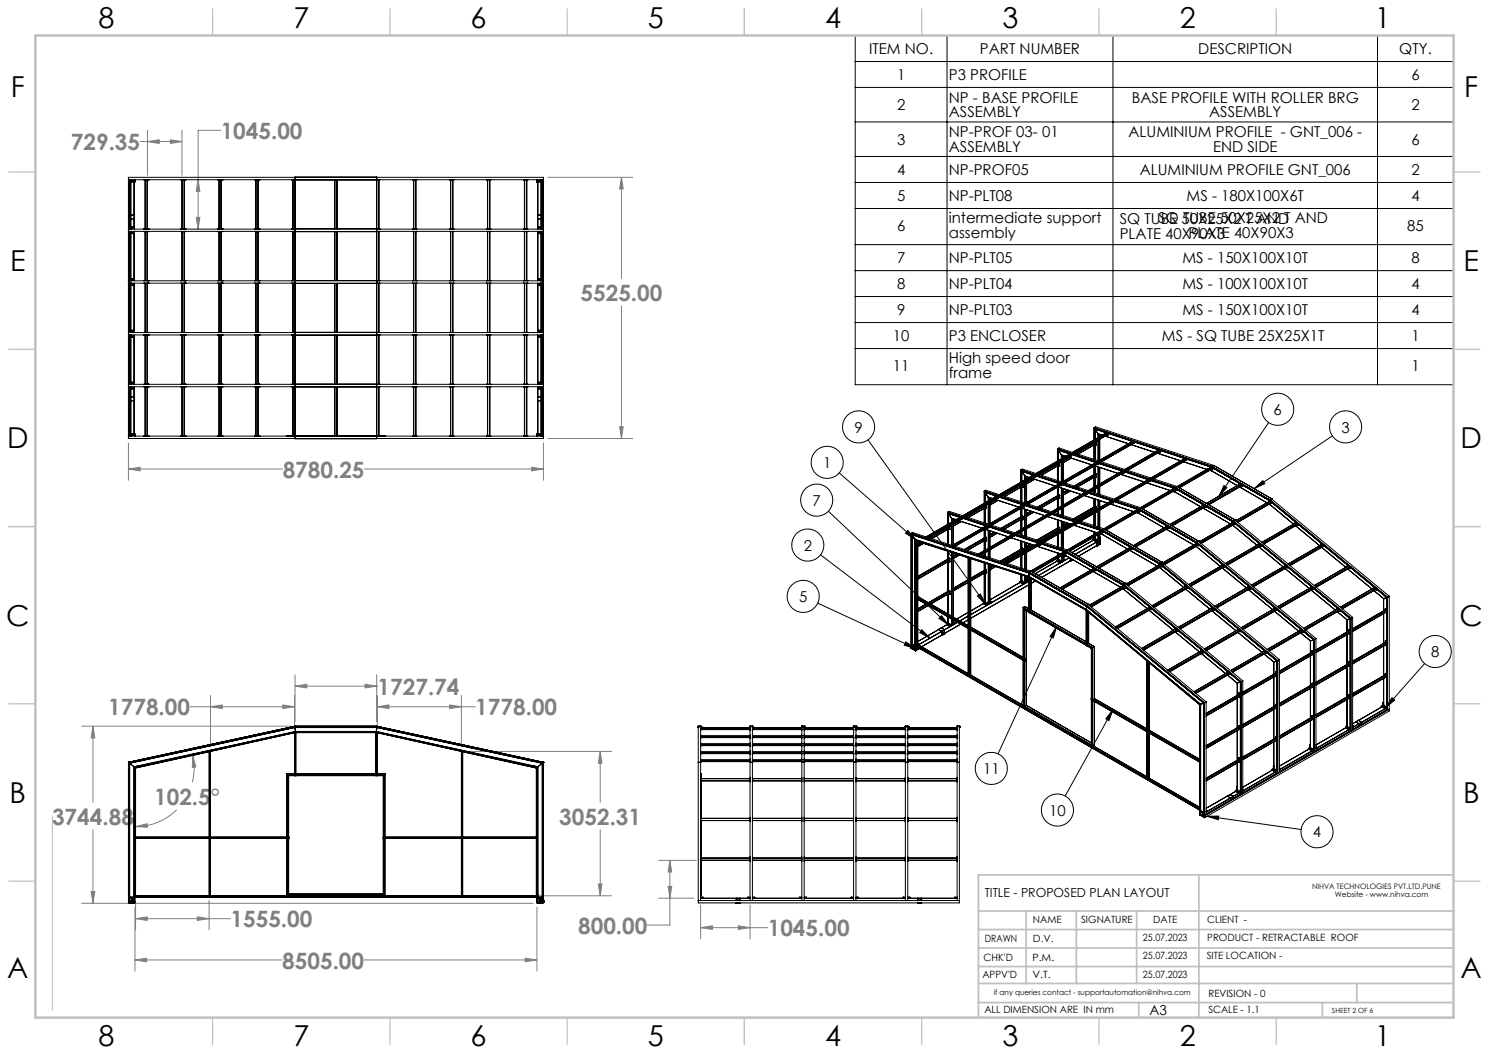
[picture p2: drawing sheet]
<svg xmlns="http://www.w3.org/2000/svg" width="420mm" height="297mm" viewBox="0 0 420 297" stroke-linecap="round" stroke-linejoin="round" font-family="sans-serif">
<defs><g id="words">
<g font-size="8.1">
<text x="27.8" y="8">8</text>
<text x="82.8" y="8">7</text>
<text x="132.8" y="8">6</text>
<text x="182.8" y="8">5</text>
<text x="232.8" y="8">4</text>
<text x="282.8" y="8">3</text>
<text x="332.8" y="8">2</text>
<text x="387.8" y="8">1</text>
<text x="3" y="27.2">F</text>
<text x="413" y="27.2">F</text>
<text x="2.8" y="76.5">E</text>
<text x="412.8" y="76.5">E</text>
<text x="2" y="126.5">D</text>
<text x="412" y="126.5">D</text>
<text x="1.7" y="176.5">C</text>
<text x="411.7" y="176.5">C</text>
<text x="2.7" y="226.5">B</text>
<text x="412.7" y="226.5">B</text>
<text x="2" y="275.7">A</text>
<text x="412" y="275.7">A</text>
<text x="27.8" y="295">8</text>
<text x="82.8" y="295">7</text>
<text x="132.8" y="295">6</text>
<text x="182.8" y="295">5</text>
<text x="232.8" y="295">4</text>
<text x="282.8" y="295">3</text>
<text x="332.8" y="295">2</text>
<text x="387.8" y="295">1</text>
</g>
<g font-size="6.3" fill="#808080">
<text x="62.3" y="39.2">1045.00</text>
<text x="20" y="42.4">729.35</text>
<text x="163.8" y="84.9">5525.00</text>
<text x="79.7" y="134.8">8780.25</text>
<text x="106.5" y="196">1727.74</text>
<text x="30.5" y="201.8">1778.00</text>
<text x="134.1" y="201.8">1778.00</text>
<text x="43.5" y="227">102.5°</text>
<text x="14.7" y="232.6">3744.88</text>
<text x="157.8" y="232.6">3052.31</text>
<text x="65" y="261.6">1555.00</text>
<text x="163.1" y="263.4">800.00</text>
<text x="216.6" y="264.1">1045.00</text>
<text x="79.6" y="273.2">8505.00</text>
</g>
<g font-size="4.2">
<text x="245.1" y="15.2">ITEM NO.</text>
<text x="276.4" y="15.2">PART NUMBER</text>
<text x="338" y="15.2">DESCRIPTION</text>
<text x="394.7" y="15.2">QTY.</text>
<text x="253" y="22.5">1</text>
<text x="267.6" y="22.5">P3 PROFILE</text>
<text x="398.1" y="22.5">6</text>
<text x="267.6" y="29">NP - BASE PROFILE</text>
<text x="319.3" y="29">BASE PROFILE WITH ROLLER BRG</text>
<text x="253" y="31">2</text>
<text x="267.6" y="33.1">ASSEMBLY</text>
<text x="341.1" y="33.1">ASSEMBLY</text>
<text x="398.1" y="31">2</text>
<text x="253" y="40.8">3</text>
<text x="267.6" y="38.7">NP-PROF 03- 01</text>
<text x="318.3" y="38.7">ALUMINIUM PROFILE - GNT_006 -</text>
<text x="398.1" y="40.8">6</text>
<text x="267.6" y="42.8">ASSEMBLY</text>
<text x="342.2" y="42.8">END SIDE</text>
<text x="253" y="49.3">4</text>
<text x="267.6" y="49.3">NP-PROF05</text>
<text x="321.5" y="49.3">ALUMINIUM PROFILE GNT_006</text>
<text x="398.1" y="49.3">2</text>
<text x="253" y="56.6">5</text>
<text x="267.6" y="56.6">NP-PLT08</text>
<text x="334.7" y="56.6">MS - 180X100X6T</text>
<text x="398.1" y="56.6">4</text>
<text x="253" y="65">6</text>
<text x="267.6" y="63">intermediate support</text>
<text x="315.9" y="63.3">SQ TUBE 50X25X2 T AND</text>
<text x="326.7" y="63">SQ TUBE 50X25X2 T AND</text>
<text x="396.9" y="65">85</text>
<text x="267.6" y="67.1">assembly</text>
<text x="315.9" y="67.5">PLATE 40X90X3</text>
<text x="335.2" y="67.1">PLATE 40X90X3</text>
<text x="253" y="74.2">7</text>
<text x="267.6" y="74.2">NP-PLT05</text>
<text x="333.5" y="74.2">MS - 150X100X10T</text>
<text x="398.1" y="74.2">8</text>
<text x="253" y="81.5">8</text>
<text x="267.6" y="81.5">NP-PLT04</text>
<text x="333.5" y="81.5">MS - 100X100X10T</text>
<text x="398.1" y="81.5">4</text>
<text x="253" y="88.8">9</text>
<text x="267.6" y="88.8">NP-PLT03</text>
<text x="333.5" y="88.8">MS - 150X100X10T</text>
<text x="398.1" y="88.8">4</text>
<text x="251.8" y="96.2">10</text>
<text x="267.6" y="96.2">P3 ENCLOSER</text>
<text x="327.8" y="96.2">MS - SQ TUBE 25X25X1T</text>
<text x="398.1" y="96.2">1</text>
<text x="251.8" y="104.5">11</text>
<text x="267.6" y="102.5">High speed door</text>
<text x="267.6" y="106.6">frame</text>
<text x="398.1" y="104.5">1</text>
<text x="359.2" y="117">6</text>
<text x="241" y="122">9</text>
<text x="378.4" y="122">3</text>
<text x="232.2" y="132">1</text>
<text x="229.2" y="142.7">7</text>
<text x="226.7" y="155.3">2</text>
<text x="225.4" y="169.8">5</text>
<text x="403.7" y="185.3">8</text>
<text x="277.3" y="218.3">11</text>
<text x="295.9" y="230.1">10</text>
<text x="370.3" y="236.2">4</text>
</g>
<text font-size="3.9" x="324.3" y="286.2">A3</text>
<text font-size="3.5" x="277.8" y="253.1">TITLE - PROPOSED PLAN LAYOUT</text>
<g font-size="2.8">
<text x="291.4" y="260.4">NAME</text>
<text x="304.9" y="260.5">SIGNATURE</text>
<text x="325.3" y="260.5">DATE</text>
<text x="340.5" y="260.5">CLIENT -</text>
<text x="277.8" y="265.7">DRAWN</text>
<text x="291.4" y="265.7">D.V.</text>
<text x="322.4" y="265.5">25.07.2023</text>
<text x="340.5" y="265.5">PRODUCT - RETRACTABLE ROOF</text>
<text x="277.1" y="275.8">APPV'D</text>
<text x="277.4" y="271.1">CHK'D</text>
<text x="291.2" y="271.1">P.M.</text>
<text x="291.2" y="275.8">V.T.</text>
<text x="322.4" y="270.6">25.07.2023</text>
<text x="322.4" y="275.8">25.07.2023</text>
<text x="340.4" y="270.6">SITE LOCATION -</text>
<text x="340.9" y="281.1">REVISION - 0</text>
<text x="277.7" y="285.6">ALL DIMENSION ARE IN mm</text>
<text x="340.9" y="285.6">SCALE - 1.1</text>
</g>
<g font-size="2.1">
<text x="370.1" y="250.7">NIHVA TECHNOLOGIES PVT.LTD.PUNE</text>
<text x="376.5" y="253.1">Website - www.nihva.com</text>
<text x="280.3" y="280.5">if any queries contact - supportautomation@nihva.com</text>
</g>
<text font-size="2" x="375.7" y="285.6">SHEET 2 OF 6</text>
</g></defs>
<g fill="none" stroke="#000" stroke-width=".28">
<path d="M241.2 10h168.8v98.5h-168.8zM241.2 17.4h168.8M267.1 10v98.5M313.9 10v98.5M388.5 10v98.5M241.2 24.7h168.8M241.2 34.4h168.8M241.2 44.1h168.8M241.2 51.5h168.8M241.2 58.8h168.8M241.2 69h168.8M241.2 76.3h168.8"/>
<path d="M241.2 83.6h168.8M241.2 91h168.8M241.2 98.3h168.8M357.9 119.2l-14.1 20.8M236.7 133.4l21.5 18.8M244.8 124.1l33.2 46.4M345.2 136.9l.9 .6-2.3 2.5zM353.7 137.8l2.5-2.2 .6 .8zM375.8 122.9l-22.1 14.9M231.5 156.5l30.9 23.5M233.6 144.2l34 32.1M256.1 149.6l2.1 2.6-2.8-1.8z"/>
<path d="M230.6 170.1l27.7 12.8M260 177.6l2.4 2.4-3-1.6zM265.6 173.7l2 2.6-2.7-1.9zM275.7 168.1l.8-.6 1.5 3zM298 176.7l-.9 3.2-.9-.4zM298 176.7l-16.5 35.9M255.5 181l2.8 1.9-3.2-.9zM392.6 196.8l.8 .6-2.6 2.2zM401.8 187.1l-11 12.5M314 200.1l-1.2 3.1-.9-.5zM314 200.1l-13.5 24.4M340.4 230.2h3.4l-.2 1z"/>
<path d="M340.4 230.2l26.6 3.8"/>
<circle cx="360.4" cy="115.4" r="4.5"/>
<circle cx="233.3" cy="130.4" r="4.5"/>
<circle cx="242.2" cy="120.4" r="4.5"/>
<circle cx="379.6" cy="120.4" r="4.5"/>
<circle cx="227.8" cy="153.7" r="4.5"/>
<circle cx="230.4" cy="141.1" r="4.5"/>
<circle cx="226.6" cy="168.2" r="4.5"/>
<circle cx="404.8" cy="183.7" r="4.5"/>
<circle cx="279.6" cy="216.7" r="4.5"/>
<circle cx="298.3" cy="228.5" r="4.5"/>
<circle cx="371.5" cy="234.6" r="4.5"/>
</g>
<g fill="none" stroke="#808080" stroke-width=".28">
<path d="M39.5 39.9h11.8M41.6 39.9l3.3-.5v1.1zM41.6 36.8v12.7M48 39.4l3.3 .5-3.3 .6zM51.3 36.8v12.7M62.2 36.8h-6.3v27.8M55.9 50.7l.5 3.3h-1zM154.6 50h23.9M175.3 50v28.6M175.3 50l.5 3.3h-1zM55.4 61.3h1l-.5 3.3zM175.3 86.3v37.4"/>
<path d="M36.2 125v10.5M36.2 132.3h43.5M36.2 132.3l3.3-.5v1zM102.8 132.3h50.5M150 131.8l3.3 .5-3.3 .5zM153.3 125v10.5M154.6 123.7h23.9M174.8 120.4h1l-.5 3.3zM53.6 199.4h29.5M59.4 199.4l3.3-.6v1zM59.4 196.2v14.5M79.8 198.8l3.3 .6-3.3 .4z"/>
<path d="M83.1 196.2v9.2M83.2 190.4v13.1M83.2 193.5h23.3M83.2 193.5l3.3-.5v1zM103 193l3.3 .5-3.3 .5zM106.3 190.4v13.1M106.4 199.4l3.3-.6v1zM106.4 199.4h27.7M106.4 196.2v9.2M126.8 198.8l3.3 .6-3.3 .4zM130.1 196.2v14.5M23 204.8h59"/>
<path d="M26.2 204.8l.5 3.3h-1zM26.2 204.8v21.5M54.4 213.1l.8 3.2-.9 .1zM54.4 213.1l.4 4.1-.5 3.5M131.4 211.9h41.1M169.3 211.9l.5 3.4h-1zM169.3 211.9v14.4M26.2 234v20.8M38.2 233.1l3.3-.8 .1 1zM49.8 228.4a16.5 16.5 0 0 1-11.6 4.7M169.3 234v18.7M23 254.8h127.4"/>
<path d="M25.7 251.5h1l-.5 3.3zM38.1 255.9v18M38.2 259.1l3.3-.5v1zM38.2 253.9v8.4M38.2 259.1h26.8M55.7 258.6l3.3 .5-3.3 .5zM59 253.9v8.4M131.4 252.7h41.1M151.4 255.9v18M168.8 249.3h1l-.5 3.4zM185.8 242.7h10.6M185.8 253.3h9.9"/>
<path d="M188.5 250h1l-.6 3.3zM188.9 242.7v18.2h-6.3M188.9 242.7l.6 3.3h-1zM197.6 255.3v9.5M211.6 255.3v9.5M38.1 270.8l3.2-.5v1zM38.1 270.8h41.5M102.7 270.8h48.7M148.1 270.3l3.3 .5-3.3 .5zM197.6 261.7l3.3-.6v1zM197.6 261.7h18.9M208.2 261.1l3.4 .6-3.4 .4z"/>
</g>
<path d="M14.8 230.1v54.8" fill="none" stroke="#c0c0c0" stroke-width=".28"/>
<g fill="none" stroke="#c0c0c0" stroke-width=".35">
<path d="M60 2.5v7.5M110 2.5v7.5M160 2.5v7.5M210 2.5v7.5M260 2.5v7.5M310 2.5v7.5M360 2.5v7.5M2.5 48.5h7.5M410 48.5h7.5M2.5 98.5h7.5M410 98.5h7.5M2.5 148.5h7.5"/>
<path d="M410 148.5h7.5M2.5 198.5h7.5M410 198.5h7.5M2.5 248.5h7.5M410 248.5h7.5M60 287v7.5M110 287v7.5M160 287v7.5M210 287v7.5M260 287v7.5M310 287v7.5M360 287v7.5"/>
</g>
<g fill="none" stroke="#c0c0c0" stroke-width=".5">
<path d="M276 257h134M289.5 257v20.4M303.6 257v20.4M320.6 257v20.4M338.2 246.8v40.2M410 246.8h-134v40.2M276 272.6h134M276 267.4h134M276 262.2h134M276 277.4h134M382.7 277.4v5.4M276 282.8h134"/>
<path d="M321.2 282.8v4.2M373 282.8v4.2"/>
</g>
<path d="M10 10h400v277h-400z" fill="none" stroke="#c0c0c0" stroke-width=".7"/>
<path d="M256.1 149.6l2.1 2.6-2.8-1.8zM260 177.6l2.4 2.4-3-1.6zM265.6 173.7l2 2.6-2.7-1.9zM255.5 181l2.8 1.9-3.2-.9zM353.7 137.8l2.5-2.2 .6 .8zM340.4 230.2h3.4l-.2 1zM345.2 136.9l.9 .6-2.3 2.5zM275.7 168.1l.8-.6 1.5 3zM392.6 196.8l.8 .6-2.6 2.2zM314 200.1l-1.2 3.1-.9-.5zM298 176.7l-.9 3.2-.9-.4z" fill="#000"/>
<path d="M26.2 204.8l.5 3.3h-1zM25.7 251.5h1l-.5 3.3zM38.1 270.8l3.2-.5v1zM148.1 270.3l3.3 .5-3.3 .5zM38.2 233.1l3.3-.8 .1 1zM54.4 213.1l.8 3.2-.9 .1zM83.2 193.5l3.3-.5v1zM103 193l3.3 .5-3.3 .5zM55.7 258.6l3.3 .5-3.3 .5zM38.2 259.1l3.3-.5v1zM59.4 199.4l3.3-.6v1zM79.8 198.8l3.3 .6-3.3 .4zM106.4 199.4l3.3-.6v1zM126.8 198.8l3.3 .6-3.3 .4zM168.8 249.3h1l-.5 3.4zM169.3 211.9l.5 3.4h-1zM175.3 50l.5 3.3h-1zM174.8 120.4h1l-.5 3.3zM36.2 132.3l3.3-.5v1zM150 131.8l3.3 .5-3.3 .5zM41.6 39.9l3.3-.5v1.1zM48 39.4l3.3 .5-3.3 .6zM55.9 50.7l.5 3.3h-1zM55.4 61.3h1l-.5 3.3zM188.9 242.7l.6 3.3h-1zM188.5 250h1l-.6 3.3zM197.6 261.7l3.3-.6v1zM208.2 261.1l3.4 .6-3.4 .4z" fill="#808080"/>
<g fill="none" stroke="#000" stroke-width=".28">
<path d="M36.2 50h117.1v73.7h-117.1zM36.2 50.7h117.1M36.4 50.7v13.9M36.5 51.3l.1 .1M36.5 50.7v13.9M36.7 50.7l-.1 13.9M36.7 50.7h.1M36.9 50.7v13.9M36.9 51v.1M36.9 51.4h.9M37 50.7h.1M37.1 50.7h.1"/>
<path d="M37.4 51.1l.2-.1zM37.8 51.4v12.5M37.9 51.3l-.1 .1M37.9 51.3v.1M37.9 50.7v.6M37.9 51.4v13.2M37.9 51.3h.2M38 50.7v.1M38 51.3h.1M38 50.8v.5M38 50.8h.1M38.1 50.7v.1"/>
<path d="M38.1 51.3l-.2 .1M38.1 50.8v.5M40.6 50.7h.1M40.7 50.7h.1M40.9 50.7v13.9M41 50.7v13.9M41.5 50.7v13.9M41.6 50.7v13.9M41.7 50.7h.1M41.8 50.7h.1M41.9 50.7h.1M51 50.7h.1"/>
<path d="M51.3 50.7v13.9M51.9 50.7v13.9M52 50.7v13.9M52.1 50.7h.1M52.2 50.7h.1M52.3 50.7h.1M61.5 50.7h.1M61.8 50.7v13.9M62.3 50.7v13.9M62.4 50.7v13.9M62.5 50.7v13.9M62.5 50.7h.1"/>
<path d="M62.6 50.7h.1M62.7 50.7h.1M71.9 50.7h.1M72.2 50.7v13.9M72.8 50.7v13.9M72.9 50.7v13.9M73 50.7h.1M73.1 50.7h.1M82.3 50.7h.1M82.4 50.7h.1M82.6 50.7v13.9M83.2 49.9h23.1v73.9h-23.1z"/>
<path d="M83.2 50.7h23.1M83.3 50.8v13.8M94.4 50.8v13.8M94.5 50.8v13.8M95 50.8v13.8M106.2 50.8v13.8M106.9 50.7v13.9M107.1 50.7h.1M107.2 50.7h.1M116.4 50.7h.1M116.5 50.7h.1M116.7 50.7v13.9"/>
<path d="M117.3 50.7v13.9M117.5 50.7h.1M117.6 50.7h.1M126.8 50.7h.1M126.9 50.7h.1M127.1 50.7v13.9M127.7 50.7v13.9M128 50.7h.1M137.2 50.7h.1M137.3 50.7h.1M137.5 50.7v13.9M138.1 50.7v13.9"/>
<path d="M138.2 50.7v13.9M138.4 50.7h.1M147.7 50.7h.1M147.9 50.7v13.9M148 50.7v13.9M148.6 50.7v13.9M148.8 50.7h.1M148.9 50.7h.1M151.4 50.7v.1M151.4 51.3l.3 .1M151.4 50.8v.5M151.4 50.8h.1"/>
<path d="M151.4 51.3h.3M151.5 50.7v.1M151.5 51.3h.1M151.5 50.8v.5M151.7 51.3v.1M151.7 50.7v.6M151.7 51.4v13.2M151.7 51.4v9.3M151.7 51.4h.9M152 51h.1M152.4 50.7h.1M152.5 50.7h.1"/>
<path d="M152.6 51v.1M152.6 50.7v13.9M153 51.3l-.1 .1M153 50.7v13.9M153.1 50.7v13.9M153.2 50.7v13.9M36.2 79.9h117.1M36.2 79.2h117.1M36.2 65.3h47M36.2 64.6h47M36.4 65.3v13.9M36.4 79.9v13.9"/>
<path d="M36.5 65.8l.1 .1M36.5 60.7h.1M36.5 65.3v13.9M36.5 79.9v13.9M36.5 61.7h.1M36.6 78.6l-.1 .1M36.6 63.9l-.1 .2M36.6 64.6h.1M36.6 65.3h.1M36.6 65.3l.1 13.9M36.7 79.9v13.9M36.7 64.6h.3"/>
<path d="M36.7 65.3h.3M36.7 64.6h.1M36.7 65.3h.1M36.7 79.2h.1M36.7 79.9h.1M36.9 65.3v13.9M36.9 79.9v13.9M36.9 78.6l1 .1M36.9 78.7v.2M36.9 63.9l1 .2M36.9 64.1v.1M36.9 65.6v.1"/>
<path d="M36.9 61.7h1M36.9 60.7h1M37 64.6h.1M37 79.2h.1M37 79.9h.1M37 65.3h.1M37.1 65.3h-.1M37.1 79.2h.1M37.1 79.9h.1M37.5 78.9h.1M37.5 65.7h.1M37.5 64.2h.1"/>
<path d="M37.8 65.9v12.7M37.9 65.8l-1 .1M37.9 65.3v13.9M37.9 79.9v13.9M40.6 65.3h.1M40.6 79.2h.1M40.6 79.9h.1M40.7 64.6h-.1M40.7 64.6h.1M40.7 65.3h.1M40.7 79.2h.1M40.7 79.9h.1"/>
<path d="M40.7 64.6h1M40.7 65.3h1M40.9 65.3v13.9M40.9 79.9v13.9M41 65.3v13.9M41 79.9v13.9M41.5 65.3v13.9M41.5 79.9v13.9M41.6 65.3v13.9M41.6 79.9v13.9M41.7 65.3h.1M41.7 79.2h.1"/>
<path d="M41.7 64.6h.1M41.7 79.9h.1M41.8 64.6h.1M41.8 65.3h.1M41.8 79.2h.1M41.8 79.9h.1M41.9 65.3h.1M41.9 79.2h.1M41.9 64.6h.1M41.9 79.9h.1M51 64.6h.1M51 79.9h.1"/>
<path d="M51 65.3h.1M51 79.2h.1M51.1 64.6h1M51.1 65.3h1M51.3 65.3v13.9M51.3 79.9v13.9M51.9 65.3v13.9M51.9 79.9v13.9M52 65.3v13.9M52 79.9v13.9M52.1 64.6h.1M52.1 79.9h.1"/>
<path d="M52.1 65.3h.1M52.1 79.2h.1M52.2 64.6h.1M52.2 65.3h.1M52.2 79.2h.1M52.2 79.9h.1M52.3 64.6h.1M52.3 79.9h.1M52.3 65.3h.1M52.3 79.2h.1M61.5 79.9h.1M61.5 65.3h.1"/>
<path d="M61.5 79.2h.1M61.5 64.6h.1M61.5 64.6h1M61.5 65.3h1M61.8 65.3v13.9M61.8 79.9v13.9M62.3 65.3v13.9M62.3 79.9v13.9M62.4 65.3v13.9M62.4 79.9v13.9M62.5 65.3v13.9M62.5 79.9v13.9"/>
<path d="M62.5 79.9h.1M62.5 64.6h.1M62.5 65.3h.1M62.5 79.2h.1M62.6 64.6h.1M62.6 65.3h.1M62.6 79.2h.1M62.6 79.9h.1M62.7 79.9h.1M62.7 64.6h.1M62.7 65.3h.1M62.7 79.2h.1"/>
<path d="M71.9 65.3h.1M71.9 79.2h.1M71.9 79.9h.1M71.9 64.6h.1M71.9 64.6h1.1M71.9 65.3h1.1M72.2 65.3v13.9M72.2 79.9v13.9M72.8 65.3v13.9M72.8 79.9v13.9M72.9 65.3v13.9M72.9 79.9v13.9"/>
<path d="M73 65.3h.1M73 79.2h.1M73 79.9h.1M73 64.6h.1M73.1 64.6h.1M73.1 65.3h.1M73.1 79.2h.1M73.1 79.9h.1M82.3 65.3h.1M82.3 79.2h.1M82.3 79.9h.1M82.4 64.6h-.1"/>
<path d="M82.4 64.6h.1M82.4 65.3h.1M82.4 79.2h.1M82.4 79.9h.1M82.4 64.6h24.7M82.4 65.3h24.7M82.6 65.3v13.9M82.6 79.9v13.9M83.2 79.9h23.1M83.2 79.2h.1M83.2 64.6h.1M83.2 65.3h.1"/>
<path d="M83.3 65.3v13.9M83.3 79.9v13.8M94.4 65.3v13.9M94.4 79.9v13.8M94.5 65.3v13.9M94.5 79.9v13.8M95 65.3v13.9M95 79.9v13.8M106.2 65.3v13.9M106.2 79.9v13.8M106.3 79.2h.1M106.3 64.6h.1"/>
<path d="M106.3 65.3h.1M106.3 65.3h47M106.3 64.6h47M106.9 65.3v13.9M106.9 79.9v13.9M107.1 79.9h.1M107.1 64.6h.1M107.1 79.2h.1M107.1 65.3h.1M107.2 65.3h-.1M107.2 79.2h.1M107.2 79.9h.1"/>
<path d="M116.4 65.3h.1M116.4 79.2h.1M116.4 79.9h.1M116.5 64.6h-.1M116.5 64.6h.1M116.5 65.3h.1M116.5 79.2h.1M116.5 79.9h.1M116.5 64.6h1M116.5 65.3h1M116.7 65.3v13.9M116.7 79.9v13.9"/>
<path d="M117.3 65.3v13.9M117.3 79.9v13.9M117.5 79.2h.1M117.5 79.9h.1M117.5 64.6h.1M117.5 65.3h.1M117.6 65.3h-.1M117.6 79.2h.1M117.6 79.9h.1M126.8 65.3h.1M126.8 79.2h.1M126.8 79.9h.1"/>
<path d="M126.9 64.6h-.1M126.9 64.6h1.1M126.9 65.3h1.1M126.9 64.6h.1M126.9 65.3h.1M126.9 79.2h.1M126.9 79.9h.1M127.1 65.3v13.9M127.1 79.9v13.9M127.7 65.3v13.9M127.7 79.9v13.9M128 64.6h.1"/>
<path d="M128 79.2h.1M128 79.9h.1M128 65.3h.1M137.2 79.9h.1M137.2 79.2h.1M137.2 65.3h.1M137.3 64.6h-.1M137.3 64.6h1.1M137.3 65.3h1.1M137.3 64.6h.1M137.3 65.3h.1M137.3 79.2h.1"/>
<path d="M137.3 79.9h.1M137.5 65.3v13.9M137.5 79.9v13.9M138.1 65.3v13.9M138.1 79.9v13.9M138.2 65.3v13.9M138.2 79.9v13.9M138.4 79.9h.1M138.4 79.2h.1M138.4 64.6h.1M138.4 65.3h.1M147.7 79.9h.1"/>
<path d="M147.7 79.2h.1M147.7 65.3h.1M147.7 64.6h.1M147.7 64.6h1.1M147.7 65.3h1.1M147.9 65.3v13.9M147.9 79.9v13.9M148 65.3v13.9M148 79.9v13.9M148.6 65.3v13.9M148.6 79.9v13.9M148.8 79.9h.1"/>
<path d="M148.8 64.6h.1M148.8 79.2h.1M148.8 65.3h.1M148.9 65.3h-.1M148.9 79.2h.1M148.9 79.9h.1M151.7 65.8l.9 .1M151.7 61.7h.1M151.7 60.7h.1M151.7 65.3v13.9M151.7 79.9v13.9M151.7 60.7h.9"/>
<path d="M151.7 61.7h.9M151.7 61.7v2.2M151.7 65.9v12.7M152 64.1h.1M152.4 79.9h.1M152.4 79.2h.1M152.4 65.3h.1M152.5 65.3h.4M152.5 64.6h-.1M152.5 64.6h.4M152.5 64.6h.1M152.5 65.3h.1"/>
<path d="M152.5 79.2h.1M152.5 79.9h.1M152.6 78.6l-.9 .1M152.6 78.7v.2M152.6 63.9l-.9 .2M152.6 65.6v.1M152.6 64.1v.1M152.6 65.3v13.9M152.6 79.9v13.9M152.9 79.9v13.9zM152.9 65.3v13.9v-13.9M152.9 64.6v-13.9v13.9"/>
<path d="M152.9 78.6l.1 .1M152.9 63.9l.1 .2M152.9 60.7h.1M152.9 61.7h.1M153 61.7h.1M153 60.7h.1M153 65.8l-.1 .1M153 65.3v13.9M153 79.9v13.9M153.1 65.3v13.9M153.1 79.9v13.9M153.2 65.3v13.9"/>
<path d="M153.2 79.9v13.9M36.2 93.8h117.1M36.2 94.5h117.1M36.4 94.5v13.9M36.5 80.4l.1 .1M36.5 95l.1 .1M36.5 94.5v13.9M36.6 93.2l-.1 .1M36.7 94.5v13.9M36.7 93.8h.1M36.7 94.5h.1M36.9 94.5v13.9"/>
<path d="M36.9 80.2v.2M36.9 93.3v.2M36.9 94.8v.2M36.9 93.1l1 .2M37 94.5h.1M37 93.8h.1M37.1 93.8h.1M37.1 94.5h.1M37.4 93.4l.2 .1zM37.4 93.4h.2zM37.5 80.3h.1M37.5 94.9h.1"/>
<path d="M37.8 80.5v12.7M37.8 95.1v12.7M37.9 80.4l-1 .1M37.9 95l-1 .1M37.9 94.5v13.9M40.6 93.8h.1M40.6 94.5h.1M40.7 93.8h.1M40.7 94.5h.1M40.9 94.5v13.9M41 94.5v13.9M41.5 94.5v13.9"/>
<path d="M41.6 94.5v13.9M41.7 93.8h.1M41.7 94.5h.1M41.8 93.8h.1M41.8 94.5h.1M41.9 93.8h.1M41.9 94.5h.1M51 94.5h.1M51 93.8h.1M51.3 94.5v13.9M51.9 94.5v13.9M52 94.5v13.9"/>
<path d="M52.1 94.5h.1M52.1 93.8h.1M52.2 93.8h.1M52.2 94.5h.1M52.3 94.5h.1M52.3 93.8h.1M61.5 94.5h.1M61.5 93.8h.1M61.8 94.5v13.9M62.3 94.5v13.9M62.4 94.5v13.9M62.5 94.5v13.9"/>
<path d="M62.5 94.5h.1M62.5 93.8h.1M62.6 93.8h.1M62.6 94.5h.1M62.7 94.5h.1M62.7 93.8h.1M71.9 94.5h.1M71.9 93.8h.1M72.2 94.5v13.9M72.8 94.5v13.9M72.9 94.5v13.9M73 94.5h.1"/>
<path d="M73 93.8h.1M73.1 93.8h.1M73.1 94.5h.1M82.3 94.5h.1M82.3 93.8h.1M82.4 93.8h.1M82.4 94.5h.1M82.6 94.5v13.9M83.2 94.5h23.1M83.2 93.8h23.1M83.3 94.5v13.8M94.4 94.5v13.8"/>
<path d="M94.5 94.5v13.8M95 94.5v13.8M106.2 94.5v13.8M106.9 94.5v13.9M107.1 93.8h.1M107.1 94.5h.1M107.2 93.8h.1M107.2 94.5h.1M116.4 93.8h.1M116.4 94.5h.1M116.5 93.8h.1M116.5 94.5h.1"/>
<path d="M116.7 94.5v13.9M117.3 94.5v13.9M117.5 93.8h.1M117.5 94.5h.1M117.6 93.8h.1M117.6 94.5h.1M126.8 94.5h.1M126.8 93.8h.1M126.9 93.8h.1M126.9 94.5h.1M127.1 94.5v13.9M127.7 94.5v13.9"/>
<path d="M128 94.5h.1M128 93.8h.1M137.2 94.5h.1M137.2 93.8h.1M137.3 93.8h.1M137.3 94.5h.1M137.5 94.5v13.9M138.1 94.5v13.9M138.2 94.5v13.9M138.4 94.5h.1M138.4 93.8h.1M147.7 94.5h.1"/>
<path d="M147.7 93.8h.1M147.9 94.5v13.9M148 94.5v13.9M148.6 94.5v13.9M148.8 94.5h.1M148.8 93.8h.1M148.9 93.8h.1M148.9 94.5h.1M151.7 95l.9 .1M151.7 80.4l.9 .1M151.7 94.5v13.9M151.7 80.5v12.7"/>
<path d="M151.7 95.1v12.7M152 93.5h.1M152 80.3h.1M152.4 94.5h.1M152.4 93.8h.1M152.5 93.8h.1M152.5 94.5h.1M152.6 93.1l-.9 .2M152.6 94.8v.2M152.6 93.3v.2M152.6 80.2v.2M152.6 94.5v13.9"/>
<path d="M152.9 94.5v13.9zM152.9 93.2l.1 .1M153 95l-.1 .1M153 80.4l-.1 .1M153 94.5v13.9M153.1 94.5v13.9M153.2 94.5v13.9M36.2 109.1h117.1M36.2 108.4h117.1M36.4 109.1v13.9M36.5 109.6l.1 .1M36.5 111.9h.1"/>
<path d="M36.5 109.1v13.9M36.5 113h.1M36.6 107.8l-.1 .1M36.7 109.1v13.9M36.7 108.4h.1M36.7 109.1h.1M36.9 109.1v13.9M36.9 108v.1M36.9 109.4v.2M36.9 107.8l1 .1M36.9 113h1M36.9 111.9h1"/>
<path d="M37 108.4h.1M37 109.1h.1M37.1 108.4h.1M37.1 109.1h.1M37.4 109.5h.2zM37.5 108.1h.1M37.8 109.7v12.6M37.9 109.6l-1 .2M37.9 109.1v13.2M40.6 109.1h.1M40.6 108.4h.1M40.7 108.4h.1"/>
<path d="M40.7 109.1h.1M40.9 109.1v13.9M41 109.1v13.9M41.5 109.1v13.9M41.6 109.1v13.9M41.7 109.1h.1M41.7 108.4h.1M41.8 108.4h.1M41.8 109.1h.1M41.9 109.1h.1M41.9 108.4h.1M51 108.4h.1"/>
<path d="M51 109.1h.1M51.3 109.1v13.9M51.9 109.1v13.9M52 109.1v13.9M52.1 108.4h.1M52.1 109.1h.1M52.2 108.4h.1M52.2 109.1h.1M52.3 108.4h.1M52.3 109.1h.1M61.5 109.1h.1M61.5 108.4h.1"/>
<path d="M61.8 109.1v13.9M62.3 109.1v13.9M62.4 109.1v13.9M62.5 109.1v13.9M62.5 109.1h.1M62.5 108.4h.1M62.6 108.4h.1M62.6 109.1h.1M62.7 109.1h.1M62.7 108.4h.1M71.9 109.1h.1M71.9 108.4h.1"/>
<path d="M72.2 109.1v13.9M72.8 109.1v13.9M72.9 109.1v13.9M73 109.1h.1M73 108.4h.1M73.1 108.4h.1M73.1 109.1h.1M82.3 108.4h.1M82.3 109.1h.1M82.4 108.4h.1M82.4 109.1h.1M82.6 109.1v13.9"/>
<path d="M83.2 108.4h23.1M83.2 109.1h23.1M83.3 109.1v13.8M94.4 109.1v13.8M94.5 109.1v13.8M95 109.1v13.8M106.2 109.1v13.8M106.9 109.1v13.9M107.1 109.1h.1M107.1 108.4h.1M107.2 108.4h.1M107.2 109.1h.1"/>
<path d="M116.4 108.4h.1M116.4 109.1h.1M116.5 108.4h.1M116.5 109.1h.1M116.7 109.1v13.9M117.3 109.1v13.9M117.5 108.4h.1M117.5 109.1h.1M117.6 108.4h.1M117.6 109.1h.1M126.8 108.4h.1M126.8 109.1h.1"/>
<path d="M126.9 108.4h.1M126.9 109.1h.1M127.1 109.1v13.9M127.7 109.1v13.9M128 108.4h.1M128 109.1h.1M137.2 108.4h.1M137.2 109.1h.1M137.3 108.4h.1M137.3 109.1h.1M137.5 109.1v13.9M138.1 109.1v13.9"/>
<path d="M138.2 109.1v13.9M138.4 108.4h.1M138.4 109.1h.1M147.7 108.4h.1M147.7 109.1h.1M147.9 109.1v13.9M148 109.1v13.9M148.6 109.1v13.9M148.8 108.4h.1M148.8 109.1h.1M148.9 108.4h.1M148.9 109.1h.1"/>
<path d="M151.7 109.6l.9 .2M151.7 113h.1M151.7 111.9h.1M151.7 109.1v13.2M151.7 113h.9M151.7 111.9h.9M151.7 109.7v2.2M151.7 113v9.3M152.4 109.1h.1M152.4 108.4h.1M152.5 108.4h.1M152.5 109.1h.1"/>
<path d="M152.6 107.8l-.9 .1M152.6 109.4v.2M152.6 108v.1M152.6 109.1v13.9M152.9 109.1v13.9zM152.9 107.8l.1 .1M152.9 113h.1M152.9 111.9h.1M153 113h.1M153 111.9h.1M153 109.6l-.1 .1M153 109.1v13.9"/>
<path d="M153.1 109.1v13.9M153.2 109.1v13.9M36.2 123h117.1M36.6 122.3l-.1 .1M36.7 123h.1M36.9 122.6v.1M36.9 122.3h.9M37 123h.1M37.1 123h.1M37.5 122.7h.1M37.8 122.3l.1 .1M37.9 122.3l.2 .1"/>
<path d="M37.9 122.3v.1M37.9 122.4v.6M37.9 122.4h.2M38 122.9v.1M38 122.3v.6M38 122.9h.1M38.1 122.9v.1M38.1 122.4v.5M40.6 123h.1M40.7 123h.1M41.7 123h.1M41.8 123h.1"/>
<path d="M41.9 123h.1M51 123h.1M52.1 123h.1M52.2 123h.1M52.3 123h.1M61.5 123h.1M62.5 123h.1M62.6 123h.1M62.7 123h.1M71.9 123h.1M73 123h.1M73.1 123h.1"/>
<path d="M80.9 123h.1M81 122.9l-.1 .1M81 122.9h1.6M82.3 123h.1M82.4 123h.1M83.2 123h23.1M83.3 122.9h11.1M95.1 122.9h11.1M106.9 122.9l1.7 .1M107.1 123h.1M107.2 123h.1M108.6 123h.1"/>
<path d="M116.4 123h.1M116.5 123h.1M117.5 123h.1M117.6 123h.1M126.8 123h.1M126.9 123h.1M128 123h.1M137.2 123h.1M137.3 123h.1M138.4 123h.1M147.7 123h.1M148.8 123h.1"/>
<path d="M148.9 123h.1M151.4 122.9v.1M151.4 122.4v.5M151.4 122.9h.1M151.4 122.4h.3M151.5 122.9v.1M151.5 122.4h.1M151.5 122.4v.5M151.7 122.3l-.3 .1M151.7 122.3v.1M151.7 122.4v.6M151.7 122.3h.9"/>
<path d="M152 122.7h.1M152.4 123h.1M152.5 123h.1M152.6 122.6v.1M152.9 122.3l.1 .1M277.6 138.5v3.5M277.6 138.5l.5-.2 33.3 10.9M277.6 138.5l33.3 10.9M277.7 138.6v3.3M277.8 138.8l33 10.8M277.8 138.8l33.1 10.8M277.8 138.6v3.3"/>
<path d="M277.9 138.9h.1M277.9 138.9v2.9M277.9 138.9l.8 1.3M277.9 138.9l2.8 .9M278 138.7h.1M278 138.7l-.2 .1M278 138.7l32.8 10.8M280.7 139.8v.4M280.7 139.8h.1M280.7 139.8l.8 .3M280.8 139.8l.7 .2M280.8 139.8h-.1"/>
<path d="M281.9 139.5l9.4-5.4zM287.9 132.6l.1 3.4M287.9 132.6l.5-.3 33.3 10.9-.5 .3zM287.9 132.6v3.4M287.9 137.4v4.1M288 137.4v4.1M288.1 132.6v3.4M288.1 137.3v4.2M288.1 132.8v.1M288.1 132.8l33.1 10.9M288.1 132.7v3.2M288.1 137.3v4.3"/>
<path d="M288.2 133h.1M288.2 132.9v3M288.2 137.3v4.3M288.2 137.3h.1M288.2 137.3l.3 .1M288.2 133l2.9 .8M288.2 133l.9 1.2M288.3 132.7h.1M288.3 136.5l.1 .1M288.3 132.7l-.2 .1M288.3 132.7l32.9 10.8M288.4 137.3h.1"/>
<path d="M288.4 136.5h.1M288.4 136.6v.1M288.4 136.6l-5.6 3.2M288.4 137.1v.1M288.4 137.1l-5 2.9M288.4 136.7v.4M288.4 136.7l-5.5 3.1M288.5 136.5h.1M288.5 137.4h.1M288.6 137.4h.1M288.6 136.5v.9M289.1 134.2v.1"/>
<path d="M289.1 134.2v1.2M289.1 136.1v5.7M289.1 134.2l1.2 .5M289.1 134.3l1.2 .4M289.1 134.3v1M289.1 136v5.9M289.5 134.4v.7M289.6 135.8v6M291.1 133.9v.3M291.1 133.8h.1M291.1 134.9l6.5 2.2-6.6-2.2M291.1 133.9l.7 .2"/>
<path d="M291.1 134.1h.1M291.1 133.8v.1M291.1 133.8l.7 .3M291.2 135l-1.6 .9M291.3 134.1l.4 .1M291.3 135l-1.7 1M291.7 134.2v.1M291.7 134.2l-9.4 5.4M291.7 134.5h.2M291.7 134.3v.2M291.7 134.3l-9.3 5.4M291.7 134.5h.1"/>
<path d="M291.7 134.5l-9.1 5.3M291.8 134.1l.1 .1M291.9 134.4h.1M291.8 135.2l-2.2 1.3M291.8 134.1h.1M291.9 134.2v.3M291.9 134.2l6.5 2.1M291.9 134.2h.1M291.9 134.2l.1 .3M291.9 134.6h.1M292 134.5l-.1 .1M292 134.5h-.1"/>
<path d="M298.3 126.6l33.2 10.9M298.3 126.6l.4-.2 33.3 10.8-.5 .3zM298.3 126.6v3.5M298.3 131.4v4.1M298.3 137.4v2.4M298.4 126.7v3.3M298.4 131.4v4.2M298.4 137.4v2.4M298.4 136.3h.1M298.4 136.3v.3M298.4 136.3l.8 .2M298.4 126.9v3.1"/>
<path d="M298.4 131.3v4.3M298.4 126.9l33.2 10.8M298.5 136.5h.1M298.5 126.7v.2M298.5 136.3l.7 .2M298.5 139.7h.1M298.5 126.9v.1M298.5 139.7l-5.8 3.3M298.5 127v2.9M298.5 137.4v2.3M298.5 139.7l.2 .1M298.5 127l.9 1.3"/>
<path d="M298.5 127l2.8 .9M298.6 139.5h-.1M298.6 139.4v.1M298.6 139.4l-.1 .1M298.6 139.5l.2 .2M298.6 139.5h.1M298.6 126.8h.1M298.6 139.5l.3 .1M298.6 130.6h.1M298.6 126.8l-.2 .1M298.6 126.7v.1M298.6 136.5h.1"/>
<path d="M298.7 131.4h.1M298.7 136.5l-9.4 5.4M298.7 136.5l.3 .2M298.7 130.5h.1M298.7 139.7h.1M298.7 139.8h.1M298.7 130.6v.1M298.7 130.6l-5.6 3.2M298.7 139.8l-5.8 3.3M298.7 131.2h.1M298.7 131.2l-5 2.9M298.7 131.2l-4.9 2.9"/>
<path d="M298.7 139.8v.5l-5.2 3M298.7 130.7v.5M298.7 139.8l-5.7 3.4M298.7 130.7l-5.5 3.2M298.8 130.5h.1M298.8 130.5l.1 .1M298.8 131.5l-.3-.2v4.3M298.8 131.5h.1M298.8 139.7h.1M298.9 130.5v.1M298.9 139.6v.1M298.9 131.4h.1"/>
<path d="M298.9 130.6v.8M298.9 139.7v.9M298.9 139.6l-.1 .1M298.9 131.4v.1M298.9 130.6h.1M298.9 139.7h.1M299 136.7h.1M299 136.7l-9.3 5.4M299.1 136.7v.2M299.1 136.7l-9.4 5.4M299.1 136.9l.2 .1M299.1 136.9l-9.1 5.3"/>
<path d="M299.2 136.5v.1M299.2 136.5h.1M299.2 136.5l.1 .1M299.2 136.8h.1M299.2 136.6h.1M299.2 136.6l.1 .3M299.3 136.6l6.5 2.1M299.3 136.6v.3M299.3 137h.1M299.3 136.9v.1M299.3 136.9h.1M299.4 128.3h.1"/>
<path d="M299.4 128.3l1.2 .4-1.2-.4M299.4 128.3v1.1M299.4 130.1v5.8M299.4 137.7v5.1M299.5 128.3v1.1M299.5 130.1v5.8M299.5 137.7v5M299.9 128.5v.6M299.9 129.8v6M299.9 137.8v4.7M301.1 138.2l-1.2 .7M301.3 138.3l-1.4 .8"/>
<path d="M301.3 127.9l.1 .3M301.4 127.9h-.1M301.4 127.9h.1M301.4 129l6.6 2.1M301.4 127.9l.8 .2M301.4 128.9l6.6 2.2M301.4 128.2h.1M301.4 138.3l-1.5 .9M301.5 129l-1.6 1M301.6 128.2h.1M301.6 128.2l-9.4 5.4M301.6 128.2l.4 .1"/>
<path d="M301.6 129l-1.7 1.1M301.9 138.5l-2 1.2 2-1.2M302 128.3h.1M302 128.3l-9.4 5.4M302 128.3v.2M302 128.3l-9.3 5.4M302 128.5v.1M302 128.6l-9 5.2M302 128.5l-9.1 5.3M302 128.6h.2M302.1 129.2l-2.2 1.3 2.3-1.3M302.2 128.1v.1"/>
<path d="M302.2 128.4h.1M302.2 128.2l.1 .4M302.2 128.6h.1M302.2 128.2l7.3 2.4M302.2 128.2h.1M302.2 128.2l.1 .3M302.3 128.6h-.1M302.3 128.5v.1M303 137.1l5.9-3.4zM303.9 137.4l5.2-3zM305 139.5l-6.6-2.2v2.4M305.8 139.8l6.6 2.1"/>
<path d="M305.8 138.7v.3M305.8 138.7h.1M305.8 138.7l.8 .3M305.8 138.7l.8 .2M305.9 139h.1M306 138.9h.1M306 138.9l-9.3 5.5M306 138.9l.4 .2M306.4 139.1h.1M306.4 139.1l-9.4 5.4M306.5 139.3l-9.1 5.3M306.5 139.3l.1 .1"/>
<path d="M306.5 139.1v.2M306.5 139.1l-9.4 5.4M306.5 139.3h.1M306.6 139h.1M306.6 138.9v.1M306.6 139.2h.1M306.6 139l6.6 2.1M306.6 139l.1 .4M306.7 139.4h-.1M308.6 120.7v3.4M308.6 125.5v4.1M308.6 131.4v2.5"/>
<path d="M308.6 134.6v2.8M308.6 138.1v.8M308.6 120.7l.5-.3 33.2 10.9M308.6 120.7l33.2 10.8 .5-.2M308.7 120.7v3.3M308.8 130.3h.1M308.8 130.3v.4M308.8 125.4v4.2M308.8 134.5l-.1 2.9M308.8 138v1M308.8 120.9h.1M308.8 120.9l33.1 10.9"/>
<path d="M308.8 130.6h.1M308.8 120.8v3.2M308.9 121h.1M308.8 133.5h.1M308.8 131.4v2.4M308.8 134.5v2.8M308.9 134.5h.1M308.9 133.5l-.1 .1M308.9 134.5l.3 .2M308.9 133.5h.1M308.9 133.5l.2 .2M308.9 121v3"/>
<path d="M308.9 131.4v2.1M308.9 134.5v2.8M308.9 138v1M308.9 133.7l.1 .1M308.9 121l.8 1.3M308.9 121l2.8 1M308.9 133.5l.3 .2M308.9 124.6l.1 .1M308.9 120.8h.1M308.9 120.8l-.1 .1M309 130.6h.1M309 130.6l-9.4 5.4"/>
<path d="M309 130.6l.4 .1M309 134.5h.1M309 133.7h.1M309 125.4h.1M309 124.5v.1M309 124.7h.1M309 133.8l.1 .1M309 133.8l-5.8 3.4M309 124.7l-5.5 3.2M309.1 125.2h-.1M309.1 125.2l-5 2.9M309.1 124.7v.5"/>
<path d="M309.1 133.9v.5M309.1 133.9l-5.7 3.3M309.1 124.7l-5.5 3.2M309.1 124.5h.1M309.1 133.7l.1 .1M309.1 125.5l-.2-.2v4.4M309.1 124.5l.1 .1M309.2 133.7v.1M309.2 124.5v.1M309.2 133.7h-.1M309.2 125.5h-.1M309.2 133.8h.1"/>
<path d="M309.2 125.5h.1M309.2 134.6v.1M309.2 124.6v.9M309.2 133.8v.9M309.2 124.6h.1M309.4 130.7h.1M309.4 130.7l-9.4 5.4M309.4 130.7v.2M309.4 130.7l-9.3 5.4M309.4 130.9v.1M309.4 131l-9 5.2M309.4 131l.2 .1"/>
<path d="M309.5 130.6h.1M309.6 130.8h.1M309.6 130.6v.4M309.6 130.6h.1M309.6 130.6l6.5 2.1M309.6 131v.1M309.6 131h.1M309.7 122.3l.1 .1M309.7 122.3v1.2M309.7 124.1v5.8M309.7 131.7v5.1M309.7 137.5v1.8"/>
<path d="M309.7 122.3l1.2 .4M309.8 122.4l1.1 .4M309.8 122.4v1M309.8 124.1v5.9M309.8 131.7v5M309.8 137.4v1.9M309.9 130l9.4-5.4zM310.2 122.5v.7M310.2 123.9v6M310.2 131.8v4.7M310.2 137.2v2.2M310.2 131.9v4.6"/>
<path d="M311.7 122h.1M311.7 122v.3M311.7 123l6.6 2.2M311.7 122l.8 .2M311.8 122.2h.1M311.9 122.2h.1M311.9 122.2l-9.4 5.4M311.9 122.2l.4 .1M312.3 122.3v.1M312.3 122.3l-9.4 5.4M312.3 122.4l.1 .2M312.3 122.4l-9.3 5.3"/>
<path d="M312.4 122.6h.1M312.4 122.6l-9.1 5.2 9.1-5.2M312.4 122.6l.1 .1M312.5 122.2v.1M312.5 122.4h.1M312.5 122.2h.1M312.5 122.7h.1M312.5 122.2l6.6 2.2M312.5 122.3l.1 .3M312.5 122.2l.1 .4M312.6 122.6h.1M312.6 122.6v.1"/>
<path d="M315.3 133.5l-6.5-2.1-.1 2.4M316.1 132.7l.1 .4M316.1 132.7h.1M316.1 132.7l.8 .3M316.2 133h.1M316.2 132.7l.7 .3M316.3 133h.1M316.3 133l-9.3 5.4M316.3 133l.4 .1M316.7 133.1l.1 .1M316.7 133.1l-9.4 5.4M316.8 133.2v.1"/>
<path d="M316.8 133.2l-9.4 5.3M316.8 133.4h.2M316.8 133.3l-9.1 5.3M316.8 133.3v.1M316.9 133v.1M316.9 133h.1M316.9 133.2h.1M316.9 133.1l.1 .3M317 133.5h.1M317 133l6.5 2.2M317 133l-.1 .1M317 133v.4"/>
<path d="M317 133.4v.1M317 133.4h.1M319.1 124.4h.1M319.1 125.4l6.5 2.2M319.1 124.4v.3M319.1 125.4l6.6 2.2M319.1 124.4l.8 .2M319.2 124.6h.1M319.3 124.6l.4 .1M319.7 124.7v.1M319.7 124.7l-9.4 5.4M319.7 125h.2"/>
<path d="M319.7 124.8l.1 .2M319.7 124.8l-9.3 5.4M319.8 125h.1M319.8 125l-9.1 5.2M319.9 124.8h.1M319.9 124.6v.1M319.9 124.7v.3M319.9 124.7h.1M319.9 124.7l6.5 2.1M319.9 125h.1M320 125v.1M320 125.1h-.1"/>
<path d="M322.8 135.9l-6.7-2.1 6.6 2.2M323.5 135.2v.3M323.5 135.1h.1M323.5 135.1v.1M323.5 135.1l.8 .3M323.6 135.4h.1M323.7 135.4h.1M323.7 135.4l-9.4 5.4M323.7 135.4l.4 .1M324.1 135.5v.1M324.1 135.5l-9.4 5.4M324.1 135.6l.1 .2"/>
<path d="M324.1 135.6l-9.3 5.4M324.2 135.8h.1M324.2 135.8l-9.1 5.2M324.3 135.4v.1M324.3 135.6h.1M324.3 135.5h.1M324.3 135.5v.3M324.3 135.9h.1M324.3 135.8h.1M324.3 135.5l.1 .3M324.3 135.5l6.5 2.1M324.4 135.8v.1"/>
<path d="M326.4 126.8l8.2 2.6M326.4 126.8l.1 .3M326.5 126.7h.1M326.5 127.8l6.5 2.2-6.6-2.2M326.5 127h.1M326.5 126.7l-.1 .1M326.7 127h-.1M326.7 127l-9.4 5.4M326.7 127l.4 .1M327.1 127.1v.1M327.1 127.1l-9.4 5.4M327.1 127.5h.2"/>
<path d="M327.1 127.2v.2M327.1 127.2l-9.3 5.4M327.1 127.4l-9.1 5.3 9.1-5.3M327.1 127.4h.1M327.2 127.2h.1M327.2 127.1h.1M327.2 127.1l.1 .4M327.3 127.1h-.1M327.3 127.5h.1M327.3 127.4v.1M330.1 138.4l-6.6-2.2 6.6 2.2M330.9 137.6v.3"/>
<path d="M330.9 137.5v.1M330.9 137.6l.6 .2M330.9 137.6l.6 .1M330.9 137.8h.1M331.1 137.8h.1M331.1 137.8l-9.4 5.4M331.1 137.8l.4 .1M331.5 137.9v.1M331.5 137.6h.1M331.5 137.5l16.3 9.5M331.5 137.9l-9.4 5.5M331.5 137.5h.1"/>
<path d="M331.5 137.7h.1M331.5 137.7l16.3 9.4M331.5 138v.2M331.5 137.5l16.3 9.4M331.5 138l-9.4 5.4M331.5 138.2h.1M331.5 138.2l-9.2 5.3M331.5 138.2l.2 .1M331.5 138.2l.1 .6M331.6 138.8v.1M331.6 138.8l-.8-.2 .8 .3M331.6 138.9l7 4"/>
<path d="M331.6 138.8l7.1 4.1M331.6 137.9h.1M331.7 138h.1M331.7 137.9v.4M331.7 138.3h.1M331.7 137.9l7.5 4.3M331.8 138.3h-.1M332 137.2h.1M332 137.2l16.3 9.4M332 137.2l-.5 .3M333.8 130.2l6.6 2.2M333.8 129.2v.3"/>
<path d="M333.8 129.2h.1M333.9 129.4h.1M334 129.4h.1M334 129.4l-9.3 5.4M334 129.4l.4 .1M334.4 129.5l.1 .1M334.4 129.5l-9.4 5.5M334.5 129.9h.1M334.5 129.6v.2M334.5 129.6l-9.3 5.4M334.5 129.8v.1M334.5 129.9l-9.1 5.2"/>
<path d="M334.6 129.4v.1M334.6 129.7h.1M334.6 129.4h.1M334.6 129.5h.1M334.6 129.5l.1 .4M334.6 129.5l6.6 2.1M334.7 129.9h-.1M334.7 129.9h.1M341.2 132.6l.7 .3M341.2 131.6v.3M341.2 131.6h.1M341.2 131.6l.7 .2"/>
<path d="M341.3 131.9h.1M341.2 131.6l.6 .2M341.4 131.8h.1M341.4 131.8l-9.3 5.4M341.4 131.8l.4 .2M341.8 132h.1M341.8 131.6h.1M341.8 131.8h.1M341.8 131.6l16.3 9.4M341.8 131.8l16.3 9.3M341.8 131.8l16.3 9.4M341.8 132l-9.4 5.4"/>
<path d="M341.8 132.3h.3M341.8 132l.1 .2M341.9 132.2l-9.3 5.4M341.9 132.3l-9.2 5.3M341.9 132.2v.1M341.9 132.3v.6M341.9 132.9h.1M341.9 132.9l7.1 4M342 132.1h.1M341.9 132.9l7.1 4.1M341.9 131.7v.1M342 131.9h.1"/>
<path d="M342 131.9l.1 .4M342 132l7.5 4.3M342.3 131.3h.1M342.3 131.3l16.3 9.3M342.3 131.3l-.5 .3M349.5 136.6h.1M349.5 136.3h.1M349.5 136.3v.3M349.6 136.5h.1M349.6 137.3l7.8 4.5M349.7 136.5h.1M349.7 136.5l-9.4 5.5"/>
<path d="M349.8 136.5l.4 .3M350.2 137.1h.2M350.2 136.8h.1M350.2 136.8l-9.5 5.4M350.2 137h.1M350.2 137l-9.2 5.4M350.2 136.8v.2M350.2 136.8l-9.4 5.5M350.3 136.9h.1M350.4 136.7v.1M350.4 137.1h.1M350.4 136.8h.1"/>
<path d="M350.4 136.8v.3M257 150.5v32.3M257 150.5l.5-.3 33.2 10.9-.5 .3zM257.1 150.5l.1 32.4M257.1 150.7h.1M257.1 150.7l33.1 10.8M257.2 150.6v32.3M257.2 150.7l33 10.9M257.2 150.8h.1M257.2 150.8v31.1M257.2 150.8l.9 1.3M257.2 150.8l33 10.8"/>
<path d="M257.3 150.6h.1M257.3 150.6l-.2 .1M258.1 152.1l5.1 1.7M258.1 152.1v31.3M258.1 152.1l32.2 10.6-.1-1.1M258.2 152.3h.1M258.2 152.2v30M258.2 152.3l32.1 10.3M258.2 152.3l.2 .2M258.4 152.5h.1M258.4 152.5l31.9 10.3M258.4 152.5v29.6"/>
<path d="M258.4 152.6v15.9M258.8 152.7v15.6M259.6 153l-.7 .5M259.9 153.1l-1 .5M260 153.1l-1.1 .6M260.5 153.2l-1.6 1 1.6-.9M267.3 144.5h.1M267.3 144.5l.5-.3 33.2 10.9M267.3 144.5v3.4M267.3 149.3v4.1M267.3 144.5l33.3 10.9M267.3 155.5v2.2"/>
<path d="M267.3 158.5v8.4M267.4 144.6v3.3M267.4 149.3v4.2M267.4 155.5v2.2M267.4 158.4v8.4M267.5 144.7v3.1M267.5 149.2v4.3M267.5 155.5v2.1M267.5 158.4v8.4M267.5 144.7l33.1 10.9M267.5 144.8l33 10.8M267.5 144.6v.1"/>
<path d="M267.5 155.5l.1 2.1M267.5 144.8v.1M267.5 144.8v3M267.5 144.9l.9 1.3M267.5 144.9l2.9 .9M267.6 157.3h.1M267.6 157.6l-8.7 5M267.6 157.6l.1 .1M267.6 157.3l.3 .2M267.6 144.6v.1M267.6 144.6h.1M267.6 148.4l.1 .1"/>
<path d="M267.6 144.7h-.1M267.6 144.7l32.9 10.7M267.7 158.4h.1M267.7 157.5h.1M267.7 149.2h.1M267.7 148.4h.1M267.7 148.5l.1 .1M267.7 157.7h.1M267.7 148.5l-5.6 3.2M267.7 157.7l-8.8 5.1M267.8 149v.1M267.8 158.2l-8.9 5.2"/>
<path d="M267.8 149.1l-5 2.8M267.8 148.6v.4M267.8 157.7v.5M267.8 157.7l-8.9 5.2M267.8 148.6l-5.5 3.2M267.8 149l-5.1 2.9M267.8 158.2l-8.9 5.1M267.8 148.3l.1 .1M267.9 158.5l-.4-.2 .1 8.4M267.9 157.5v.1M267.9 148.4v.1M267.9 149.4l-.4-.2v4.3"/>
<path d="M267.9 149.4h.1M267.9 157.5h.1M267.9 148.4h.1M267.9 158.5h.1M267.9 149.3h.1M267.9 148.5v.8M267.9 157.6v.9M267.9 149.3v.1M267.9 157.6h.1M267.9 148.4v.9M268.4 146.2h.1M268.4 146.2l1.2 .4-1.1-.4"/>
<path d="M268.4 146.2v1.1M268.4 148v5.8M268.4 155.8v18M268.5 146.2v1M268.5 148v5.8M268.5 155.9v17.9M268.9 146.3v.7M268.9 147.7v6M268.9 156v18.1M269.8 156.3l-.9 .5 .9-.5M270.1 156.3l-1.2 .7M270.1 156.4l-1.2 .7"/>
<path d="M270.4 145.8v.3M270.4 145.8h.1M270.4 146.9l6.6 2.1M270.4 145.8l.8 .2M270.5 146h.1M270.4 146.8l6.6 2.2M270.5 146.9l-1.6 .9M270.6 146h.1M270.6 146l-9.3 5.4M270.6 146l.4 .2M270.7 156.5l-1.8 1M270.7 146.9l-1.8 1.1"/>
<path d="M271 146.2h.1M271 146.2l-9.3 5.3M271.1 146.4l-9.1 5.3M271.1 146.2l.2 .3M271.1 146.2l-9.4 5.4M271.1 147.1l-2.2 1.3 2.3-1.3M271.2 146v.1M271.2 146.3h.1M271.2 146l.1 .1M271.2 146.1l.1 .4M271.3 146.1l7.3 2.3M271.3 146.1h-.1"/>
<path d="M271.3 146.1v.3M271.3 146.5h.1M271.3 146.4v.1M272.1 155l5.8-3.4zM273.1 157.3v33.2M273.1 157.3l.2 .1M273.1 157.3h.1M273.1 146l5-2.9zM273.2 157.3h.1M273.2 157.3l.1 .1M273.3 157.4l.1 19.7M273.3 157.4v33.2"/>
<path d="M273.8 157.5v19.4M277.6 143.4v4.1M277.6 149.3v2.5M277.6 152.5v2.8M277.6 156v.8M277.6 158.8v2.1M277.7 148.2l.1 .4M277.7 155.9v.9M277.8 148.2h-.1M277.8 148.2h.1M277.8 143.3v4.2M277.8 152.4l-.1 2.9"/>
<path d="M277.8 158.8l-.1 2M277.8 148.4h.1M277.8 149.3v2.4M277.8 158.8l.1 2M277.8 149.2l6.6 2.2-6.6-2.1-.1 2.4M277.8 143.2v4.3M277.8 152.4v2.8M277.8 155.9v1M277.9 143.2h.1M277.9 152.4h.1M277.9 151.4h-.1M277.9 143.2v4.3"/>
<path d="M277.9 149.3v2.1M277.9 152.4v2.8M277.9 155.9v1M277.9 158.9v1.6M277.9 143.2l.3 .2M277.9 151.4l.3 .2M277.9 152.4l.3 .1M277.9 151.6l.2 .1M277.9 151.4h.1M277.9 151.4l.3 .1M277.9 142.5l.2 .1M278 148.4h.1"/>
<path d="M278 148.4l-9.4 5.4M278 148.4l.4 .2M278 143.3h.1M278 142.4h.1M278 152.4h.1M278 151.6h.1M278.1 151.7v.1M278.1 142.6h.1M278.1 151.7l-5.8 3.3M278.1 142.6l-5.6 3.2M278.1 151.8v.4l-5.2 3.1M278.1 142.6v.5"/>
<path d="M278.1 151.8l-5.7 3.3M278.1 142.6l-5.5 3.2M278.1 142.4h.1M278.2 142.4v.1M278.2 151.6h.1M278.2 152.5h.1M278.2 142.4h.1M278.2 142.4l.1 .1M278.2 151.5l.1 .1M278.2 151.5v.1M278.2 143.4h.1M278.3 143.4h-.1"/>
<path d="M278.3 152.5h.1M278.3 142.5h-.1M278.3 142.5v.9M278.3 151.6l-.1 .9M278.3 152.5h-.1M278.4 148.6h.1M278.4 148.6l-9.4 5.4M278.4 148.6v.2M278.4 148.6l-9.3 5.4M278.4 148.8v.1M278.4 148.9l-9 5.2M278.4 148.9h.2"/>
<path d="M278.5 148.4l.1 .1M278.5 148.4h.1M278.6 148.4v.1M278.6 148.7h.1M278.6 148.5h.1M278.6 148.5l.1 .4M278.6 148.5l6.5 2.1M278.7 148.9h-.1M278.7 148.9h.1M278.7 140.2l.1 .1M278.7 140.2v1.2M278.7 142v5.8"/>
<path d="M278.7 149.6v5.1M278.7 155.4v1.8M278.7 159.1l.1 11.2M278.7 140.2l1.3 .4M278.8 140.3l1.2 .3M278.8 140.3v1M278.8 142v5.8M278.8 149.6v5M278.8 155.3v1.9M278.8 159.2v10.4M278.9 147.9l9.4-5.4zM279.2 140.4v.7"/>
<path d="M279.2 141.7v6M279.2 149.7v4.7M279.2 155.1v2.2M279.2 159.3v10.1M279.2 140.4v.6M280 159.5l-.8 .5M280.2 159.6l-1 .6M280.3 159.6l-1.1 .7M280.4 150.1l-1.2 .7M280.7 150.2l-1.5 .8M280.7 150.2l-1.5 .9M280.8 140.1h.1"/>
<path d="M280.8 159.8l-1.6 .9M280.8 159.8l-1.6 1M280.9 140.9l-1.7 1M280.9 140h.1M281 140l-9.4 5.5M281 140l.3 .2M281 141l-1.8 1M281.3 150.4l-2.1 1.2M281.3 140.2l.1 .1M281.3 140.2l-9.3 5.4M281.4 140.3v.1M281.4 140.3l-9.3 5.3"/>
<path d="M281.4 140.4l-9.1 5.3M281.4 140.5h.2M281.4 140.4v.1M281.5 140.1l.1 .1M281.5 140.3h.1M281.5 141.1l-2.3 1.3M281.5 140l.1 .1M281.5 140v.1M281.6 140.1l6.5 2.2M281.6 140.2v.3M281.6 140.1v.1M281.6 140.1v.4"/>
<path d="M281.6 140.5h.1M285.2 150.6v.4M285.2 150.6l.7 .2M285.2 150.9h.1M285.2 150.6h.1M285.4 150.8h.1M285.4 150.8l-9.4 5.5M285.4 150.8l.3 .2M285.7 151l.1 .1M285.7 151l-9.3 5.4M285.8 151.1v.1M285.8 151.1l-9.3 5.3"/>
<path d="M285.8 151.2v.1M285.8 151.2l-9.1 5.3M285.8 151.3h.2M285.9 150.8l.1 .2M285.9 150.8h.1M286 151.1h.1M285.9 150.8l.1 .1M286 151v.3M286 150.9v.1M286 150.9v.4M286 150.9l6.5 2.2M286 151.3h.1"/>
<path d="M287.3 143l-6.6-2.1 6.6 2.1M287.9 143.4v2.4M287.9 146.5v2.9M287.9 150v.8M287.9 152.6v2.3M287.9 155.7v.3M287.9 156.7v3.5M288 143.4v2.4M288 146.5v2.8M288 150v.8M288 152.6v2.3M288 155.7v.3"/>
<path d="M288 156.7v3.5M288.1 142.2h.1M288.1 142.3v.3M288.1 146.5v2.8M288.1 150v.9M288.1 152.6v2.3M288.1 155.6v.4M288.1 156.7v3.5M288.1 142.2v.1M288.1 145.7v-2.4l6.6 2.1-6.6-2.1v2.4M288.1 142.2l.8 .3M288.1 152.6v2.2"/>
<path d="M288.1 155.6v.3M288.2 142.5h.1M288.1 146.4v2.9M288.1 149.9v1M288.1 156.6v3.6M288.2 145.4h.1M288.2 145.7h.1M288.2 154.8h.1M288.2 154.6h.1M288.2 143.3v2.4M288.2 152.7v2.1M288.2 155.6v.3"/>
<path d="M288.2 155.6h.1M288.2 145.7l-5.8 3.3M288.2 154.8l-6 3.5M288.2 149.9v1M288.2 156.6v3.7M288.2 154.6l.3 .2M288.2 155.6l.3 .1M288.2 145.4l.3 .2M288.2 145.7l.2 .1M288.2 154.8l.2 .1M288.3 154.6l.2 .1M288.3 142.5l.4 .1"/>
<path d="M288.4 155.6h.1M288.4 154.8h.1M288.4 146.5h.1M288.4 145.6h.1M288.4 145.8h.1M288.4 154.9v.1M288.4 145.8l-5.8 3.3M288.4 154.9l-6 3.5M288.4 155.4h.1M288.4 145.8v.5l-5.2 3 5.2-3M288.4 155.4l-5.4 3.2M288.4 155.4l-5.4 3.1"/>
<path d="M288.4 155v.4M288.4 145.8l-5.7 3.3M288.4 155l-5.9 3.4M288.5 154.8h.1M288.5 154.7l.1 .1M288.5 146.6l-.3-.2v2.8M288.5 145.6v.1M288.5 145.6l.1 .1M288.5 146.6h.1M288.5 154.7v.1M288.6 145.7l-.1 .9M288.6 154.8l-.1 .9"/>
<path d="M288.6 145.7h-.1M288.7 142.6v.1M288.7 142.6l-9.4 5.4M288.7 142.7l.1 .2M288.7 142.7l-9.3 5.4M288.8 142.9h.2M288.8 142.9h.1M288.8 142.9l-9.1 5.2M288.9 142.7h.1M288.9 142.5v.1M288.9 142.6h.1M288.9 142.6l.1 .3"/>
<path d="M288.9 142.6l6.6 2.1M289 142.9h.1M289.1 143.6v5.1M289.1 149.4v1.8M289.1 153v2.4M289.1 156.1v4.4M289.1 153v2.3M289.1 156v4.6M289.5 143.8v4.6M289.5 153.1v2M289.6 149.1v2.3M289.6 155.8v4.9"/>
<path d="M290.5 153.5l-.9 .5M290.8 144.2l-1.2 .7 1.2-.7M290.8 153.5l-1.2 .7M290.9 153.6l-1.3 .7M291 144.2l-1.4 .9M291.1 144.3l-1.5 .9M291.4 153.7l-1.8 1.1M291.6 144.4l-2 1.2 2-1.1M291.8 153.8l-6.6-2.1 6.5 2.1M292.5 153.1l.1 .3M292.5 153h.1M292.5 153v.1"/>
<path d="M292.5 153l.8 .2M292.5 154.1l6.6 2.1M292.5 153l.8 .3M292.6 153.3h.1M292.7 153.3h.1M292.7 153.3l-9.3 5.4M292.7 153.3l.4 .1M293.1 153.4l.1 .1M293.1 153.4l-9.4 5.4M293.2 153.5v.2M293.2 153.5l-9.4 5.3M293.2 153.7h.1"/>
<path d="M293.2 153.7l-9.1 5.2 9.1-5.2M293.2 153.7h.2M293.3 153.3h.1M293.3 153.2l.1 .1M293.3 153.5h.1M293.3 153.2v.1M293.3 153.3l.1 .4M293.4 153.7h.1M293.4 153.3l6.5 2.2M293.4 153.3h-.1M293.4 153.3v.4M293.7 152.7l9.4-5.4z"/>
<path d="M295.5 144.7h.1M295.5 145.7l6.6 2.2M295.5 144.7v.3M295.5 144.6v.1M295.5 144.7l8.1 2.6M295.6 144.9h.1M295.7 144.9h.1M295.7 144.9l-9.4 5.4M295.7 144.9l.4 .1M296.1 145v.1M296.1 145l-9.4 5.4M296.1 145.1l.1 .2"/>
<path d="M296.1 145.1l-9.3 5.4M296.2 145.3l-9.1 5.2 9.1-5.2M296.2 145.3l.1 .1M296.2 145.3h.1M296.2 144.9l.1 .1M296.3 145.1h.1M296.3 144.9h-.1M296.3 145v.3M296.3 145h.1M296.3 145l.1 .3M296.3 145.3v.1M296.4 145.3h.1"/>
<path d="M296.4 145.3l-.1 .1M296.4 145.3h-.1M298.1 158.3h.1M298.1 158.3v.1M298.1 158.1v.2M298.1 158.3l-6.1 3.5M298.1 158.3l.8 .4 .6-.2M298.1 158.1l.8 .5M298.1 158.1v.3M298.1 158.4l.8 .4M298.3 144.1v.8M298.3 146.6v2.4"/>
<path d="M298.3 150.7v3.5M298.3 156v.7M298.3 140.6v2.8M298.3 149.7v.4M298.3 157.4v.5M298.4 140.5v2.8M298.4 144v.9M298.4 146.7v2.2M298.4 149.7v.3M298.4 150.7v3.6M298.4 156v.7M298.4 157.4v.5"/>
<path d="M298.4 144v1M298.4 149.6v.4M298.4 150.6v3.7M298.4 156v.6M298.4 157.3v.5M298.5 158l-.1 .1M298.6 148.6h.1M298.5 157.8l-.4 .3M298.5 148.8h.1M298.5 157.8h.1M298.5 148.8l-6 3.5M298.5 143.9v1.1"/>
<path d="M298.5 146.7v2.1M298.5 150.6v3.7M298.5 156.1v.5M298.5 157.3v.5M298.5 148.8l.2 .1M298.5 157.8l.9 .5M298.6 148.6l.3 .2M298.7 149.6h.1M298.7 148.8h.1M298.7 140.5h.1M298.7 148.9v.1M298.7 148.9l-6 3.5"/>
<path d="M298.7 149.5h.1M298.7 149.5l-5.4 3.1M298.7 149v.5M298.7 149l-5.9 3.4M298.8 149.8l-.3-.2v.3M298.8 148.8l.1 .1M298.8 140.6l-.3-.2v2.9M298.8 140.6h.1M298.9 158.6h.2M298.9 148.8v.1M298.9 158.8h.2M298.9 140.6h.1"/>
<path d="M298.9 148.9v.8M298.9 158.6v.2M298.9 148.9h.1M298.9 148.8h-.1M298.9 158.4h.1M298.9 158.8l-6 3.5M299 158.3l-.1 .1M299 158.3v.1M299.1 158.6v.2M299.4 158.3v.1M299.4 143.4v1.8M299.4 147v2.4"/>
<path d="M299.4 150.1v4.5M299.4 156.8v1.5M299.4 158.4l.1 .1M299.4 158.4l-.3 .2M299.4 157.8h.1M299.4 157.8v.6M299.5 157.7l-.1 .1M299.5 157.7h.1M299.5 143.4v1.9M299.5 147v2.4M299.5 150.1v4.5M299.5 156.7v1"/>
<path d="M299.5 158.5h.1M299.5 157.8v.7M299.6 157.7l-.1 .1M299.8 158.2h.1M299.8 157.8h.1M299.9 157.4h.1M299.9 148.8l1.8-1.1-1.8 1.1M299.9 157.4l.1 .1M299.9 143.2v2.2M299.9 147.1v2.1M299.9 149.8v4.9M299.9 156.5v.9"/>
<path d="M299.9 155.5v.3M299.9 157.4l-.4 .3M299.9 155.4h.1M299.9 155.4v.1M299.9 155.4l.7 .3M300 155.7h.1M299.9 155.4l.6 .2M300 157.6l.3 .3M300 157.7h.1M300 157.8h.1M300 157.5l-.4 .2M300 158.2l-.4 .3"/>
<path d="M300 157.7v.1M300 157.5v.7M300.1 155.7h.1M300.1 155.7l-9.3 5.4M300.1 155.7l.4 .1M300.3 157.9l-.3 .1M300.3 157.9v.2M300.3 158.1l-1.2 .7M300.3 157.9l-.3 .2M300.3 158v.1M300.3 157.8v.2M300.5 155.8v.1"/>
<path d="M300.5 155.5h.1M300.5 155.4l16.3 9.4M300.5 155.4v.1M300.5 155.8l-9.4 5.5M300.5 155.4h.1M300.5 155.6h.1M300.5 155.6l16.3 9.4M300.5 155.9l.1 .2M300.5 155.9l-9.4 5.4M300.6 156.1h.2M300.6 156.1h.1M300.6 156.1l-9.2 5.3"/>
<path d="M300.6 155.6h.1M300.6 156.1v.6M300.6 156.1l-9.3 5.3M300.6 156.7h.1M300.6 156.7l-.7-.2 .7 .2M300.6 156.7l7.1 4.1-7.1-4.1M300.7 155.9h.1M300.7 155.7h.1M300.7 156.8l-.8 .5M300.7 155.7l.1 .4M300.8 156.1h.1M300.8 156.1l-.1 .1"/>
<path d="M300.8 147.5l-.9 .6 1-.6M301 155.1l-.4 .3M301.1 155.1h.1M301.1 155.1l16.3 9.4M301.1 147.6l-1.2 .7M301.2 147.6l-1.3 .7M301.6 157.3l-1.3 .7M301.7 157.3l-8.7 5M301.9 158.3h.1M301.9 158.2h.1M301.9 158.2l-8.1 4.6M301.9 158.3l.7-.4-.7 .4"/>
<path d="M301.9 157.5v.8M302.1 157.6h.1M302.3 157.7l-.1 .3 .3-.2M302.6 157.9l-.7 .4M302.8 147.1h.1M302.8 147.1l.1 .3M302.9 147.1h-.1M302.9 147.1h.1M302.9 148.1l6.5 2.2-6.6-2.2M302.9 147.3h.1M302.9 147.1l.7 .2M303.1 147.3l.4 .1"/>
<path d="M303.5 147.4v.1M303.5 147.4l-9.4 5.5M303.5 147.5v.2M303.5 147.5l-9.3 5.4M303.5 147.7h.2M303.5 147.7h.1M303.5 147.7l-9 5.3M303.5 147.7l-9.1 5.3M303.6 147.3v.1M303.6 147.6h.1M303.6 147.3l.1 .1M303.6 147.4h.1"/>
<path d="M303.6 147.3h.1M303.6 147.4l.1 .3M303.7 147.4l6.5 2.1M303.7 147.8h.1M303.7 147.7h.1M303.7 147.7v.1M308.4 152.2v.1M308.4 152.3v.1M308.4 152.1v.3M308.4 152.1l.8 .5M308.4 152.4l-6.1 3.5M308.4 152.3l.8 .4"/>
<path d="M308.4 152.4l.8 .5M308.6 140.7v2.3M308.6 143.8v.3M308.6 144.8v3.5M308.6 150v.8M308.6 151.4v.6M308.7 150v.7M308.8 140.7l-.1 2.2M308.8 143.7l-.1 .3M308.8 144.7v3.6M308.8 151.4l-.1 .5M308.8 152.1l-.1 .1"/>
<path d="M308.8 140.7v2.2M308.8 150.1v.6M308.8 151.3l.1 .6M308.8 142.7h.1M308.8 143.6v.4M308.8 151.8l-.4 .3M308.8 142.9h.1M308.9 143.6h.1M308.9 142.7h-.1M308.9 142.7h.1M308.9 142.9l-6.1 3.5M308.9 142.7l.2 .1"/>
<path d="M308.9 143.6l.2 .2M308.9 140.8v1.9M308.9 143.6v.4M308.9 144.6v3.7M308.9 150.1v.5M308.9 151.3v.6M308.9 142.9l.1 .1M308.9 151.9l.8 .5M308.9 142.7l.3 .1M309 143.7h.1M309 142.8h.1M309 143h.1"/>
<path d="M309 143.5h.1M309 143l-6 3.4M309.1 143.5l-5.5 3.1M309.1 143v.5M309.1 143l-6 3.5M309.1 142.8l.1 .1M309.2 142.8v.1M309.2 142.8h-.1M309.2 152.5h.1M309.2 142.9h.1M309.2 142.9v.9M309.2 152.6h.1"/>
<path d="M309.2 152.4v.1M309.2 152.7h.1M309.2 152.9h.1M309.2 152.4h.1M309.2 152.6v.3M309.2 152.9l-6 3.4M309.3 153.9h.1M309.3 153.9l.1 .1M309.3 153.9l-5.1 3M309.3 152.8v1.1M309.3 152.8l.1 .1M309.3 153l-6 3.4"/>
<path d="M309.3 152.4l-.1 .1M309.3 159.9l9.5-5.5zM309.3 152.7v.1M309.3 152.4v.1M309.3 152.6v.1M309.3 152.7l.1 .1M309.4 154h.1M309.4 154l.1 .1M309.4 152.9h.1M309.4 152.9v1.1M309.4 152.8v.1M309.4 152.8l.1 .1"/>
<path d="M309.5 152.9h-.1M309.6 153.6h.1M309.6 153.5v.1M309.6 153v.1M309.7 153l-.1 .2M309.7 153.5l-.1 .1M309.7 153v.1M309.7 153.5h.1M309.7 153.1l-.1 .1M309.7 152.4h.1M309.7 141v2.5M309.7 144.2v4.4"/>
<path d="M309.7 150.8v1.6M309.7 153.1h.1M309.7 152.4l.1 .1M309.7 152.4l-.4 .2M309.8 152.5l-.5 .2M309.8 151.7v.1M309.8 151.7l.2 .1M309.8 152.6h.1M309.8 152.6l-.4 .2M309.8 141.1v2.3M309.8 144.1v4.6M309.8 150.8v.9"/>
<path d="M309.8 152.5v.1M309.8 152.6l-.3 .3M309.8 152.5h.1M309.8 151.8v.7M309.9 151.8v.1M309.9 151.8h-.1M309.9 152.5l-.1 .1M309.9 151.9v.6M310 151.8l-.1 .1M310.1 151.9h.1M310.1 152.3v.1M310.1 152.9h.1"/>
<path d="M310.1 153.3h.1M310.1 151.8v.1M310.1 152.7v.2M310.1 153.2v.1M310.1 152.2h.1M310.1 152.2v.1M310.1 151.8h.1M310.1 152.3h.1M310.1 151.8l.1 .1M310.1 152.7l.1 .1M310.1 153.2l.1 .1M310.2 141.2v2"/>
<path d="M310.2 143.9v4.9M310.2 150.6v.9M310.2 151.5l-.4 .2M310.2 151.5h.1M310.2 152.2l-.1 .1M310.2 152.3l-.1 .1M310.2 153.2l-.1 .1M310.2 153.3h-.1M310.2 152.8l-.1 .1M310.2 151.8l-.1 .1M310.2 151.9h-.1M310.2 151.8v.1"/>
<path d="M310.2 152.2v.1M310.2 152.8h.1M310.2 153.2v.1M310.2 150.5l.8 .3M310.2 153.2h-.1M310.2 151.8h-.1M310.2 149.5v.3M310.2 149.5h.1M310.2 149.5l.7 .2M310.2 150.5l.7 .2M310.3 149.7h.1M310.3 151.5h.1"/>
<path d="M310.3 151.5l.1 .1M310.3 149.5l.5 .1M310.3 151.5l-.4 .3M310.3 151.6l-.3 .2M310.4 151.6v1.9l-1 .5M310.4 151.6h.1M310.4 149.7h.1M310.4 149.7l-9.3 5.4M310.4 149.7l.4 .2M310.8 149.9h.1M310.8 149.4v.1M310.8 149.5h.1"/>
<path d="M310.8 149.6h.1M310.8 149.5l16.3 9.4M310.8 149.4l16.3 9.5M310.8 149.6v.1M310.8 149.6l16.3 9.5M310.8 149.9l-9.4 5.4M310.9 149.6l16.2 9.4M310.9 150.1l.1 .1M310.9 149.9v.2M310.9 149.9l-9.4 5.4M310.9 150.1h.1M310.9 150.1l-9.2 5.4"/>
<path d="M310.9 150.1v.6M310.9 150.1l-9.2 5.3M310.9 150.7l.1 .1M310.9 150.7l7.1 4.1M311 150h.1M311 149.8h.1M311 149.8l.1 .3M311.1 150.1l-.1 .1M311.1 150.1h.1M311.1 150.1v.1M311.4 149.2l16.3 9.3M311.4 149.2l-.5 .2"/>
<path d="M313.2 141.1v.4M313.2 141.1h.1M313.2 141.1l.7 .3M313.3 141.4h.1M313.4 141.4h.1M313.4 141.4l-9.4 5.4M313.4 141.4l.4 .1M313.8 141.5h.1M313.8 141.5l-9.4 5.4M313.8 141.5l.1 .2M313.8 141.5l-9.3 5.4M313.9 141.7l.1 .1"/>
<path d="M313.9 141.7l-9.2 5.3M313.9 141.4h.1M314 141.6h.1M314 141.4l.1 .4M314 141.4h.1M314 141.8h.1M314 141.4l6.5 2.1M314.1 141.8h-.1M318.6 154.1v.4M318.6 154.4h.1M318.7 155.2l7.7 4.5M318.8 154.4l.4 .2"/>
<path d="M319.2 154.6v.1M319.2 154.9l.2 .1M319.2 154.6l-9.5 5.5M319.2 154.9h.1M319.2 154.9l-9.2 5.3M319.2 154.7v.2M319.2 154.7l-9.4 5.5M319.4 154.8h.1M319.4 155h.1M319.4 154.6v.1M319.4 154.7v.3M319.4 154.7l7.5 4.3"/>
<path d="M319.8 144.3l-6.6-2.1 6.6 2.1M320.5 144.6l.8 .2M320.5 143.6l.1 .3M320.6 143.5l-.1 .1M320.6 143.8h.1M320.6 143.5h.1M320.6 143.5h-.1M320.6 143.5l.6 .3M320.6 143.5l.6 .2M320.6 144.6l.7 .2M320.7 143.8h.1M320.7 143.8l-9.3 5.4"/>
<path d="M320.7 143.8l.4 .1M321.1 143.9h.1M321.1 143.9l-9.4 5.4M321.2 143.5h.1M321.2 143.7h.1M321.2 143.5l16.2 9.4M321.2 143.7l16.2 9.4M321.2 143.5l16.3 9.4M321.2 144.2h.2M321.2 143.9v.2M321.2 143.9l-9.4 5.5M321.2 144.1v.1"/>
<path d="M321.2 144.1l-9.2 5.4 9.2-5.3M321.2 144.2l.1 .6M321.3 144.8h.1M321.3 144.8l7 4.1M321.3 144h.1M321.3 143.8v.1M321.3 143.9l.1 .3M321.4 143.9l7.5 4.3M321.4 144.2h.1M321.5 144.2h.1M321.5 144.2h-.1M321.7 143.2h.1"/>
<path d="M321.7 143.2l16.3 9.4M321.7 143.2l-.5 .3M326.9 159.3v.1M326.9 159h.1M326.9 159v.3M327 159h-.1M327 159.2h.1M327 159l.7 .4M327.1 159h.1M327.1 159.3h.1M327.1 158.9h.1M327.1 159.3l-9.5 5.4"/>
<path d="M327.1 159.1l.7 .3M327.1 159v.1M327.1 159.3l.5 .2M327.1 159l.3 .2M327.1 159l.2 .2M327.1 159.3l-9.5 5.5M327.2 158.8l-.1 .1M327.2 158.8l33.2 27.5M327.2 158.8l.4-.2 33.3 27.5M327.2 159.1h.1M327.3 159h-.2M327.6 159.5v.1"/>
<path d="M327.6 159.8l.1 .1M327.6 159.5l-9.7 5.5M327.6 159.7v.1M327.6 159.7l-9.5 5.5 9.5-5.4M327.6 159.6v.1M327.6 159.6l-9.6 5.5M327.7 158.5v.1M327.7 158.6h.1M327.7 158.5l-.6 .4M327.7 159.7h.1M327.7 159.4l.1 .1M327.7 159.9h.1"/>
<path d="M327.7 159.4h.1M327.8 159.4v.1M327.8 159.5v.3M327.8 159.8h.1M327.8 159.8v.1M327.8 159.5h.1M327.8 159.6l7 5.7M327.8 159.7l6.6 5.4M328.9 148.6h.1M328.9 148.2v.4M329 148.4h.1M329 149.3l7.7 4.4"/>
<path d="M329.1 148.4h.1M329.1 148.4l-9.4 5.5M329.1 148.4l.4 .3M329.5 148.7h.1M329.5 148.9h.1M329.5 148.9l-9.2 5.4 9.3-5.4M329.5 148.9l.2 .1M329.5 148.7l-9.5 5.4M329.6 148.7v.2M329.6 148.7l-9.5 5.5M329.7 148.8h.1M329.7 149h.1"/>
<path d="M329.7 148.7h.1M329.7 148.7l.1 .3M329.7 148.7v.3M329.8 149h-.1M337.3 153v.4M337.3 153.3h.1M337.3 153h.1M337.3 153l.7 .5M337.4 154.1h.1M337.4 153.1h.1M337.4 152.9h.1M337.4 154.1l6.8 5.6"/>
<path d="M337.4 153.1l.7 .4M337.5 152.9h-.1M337.5 152.9h.1M337.5 153.3l-9.6 5.5M337.5 153.3l.4 .2M337.5 153l-.1 .1M337.5 153.1h-.1M337.5 153l.2 .2M337.5 153.1l.1 .1M337.5 153v.1M337.5 153.1h.1M337.5 152.9l33.2 27.5"/>
<path d="M337.9 153.5v.1M337.9 153.5l-9.6 5.6M337.9 153.8l-9.4 5.4M337.9 153.8l.1 .1M337.9 153.6v.2M337.9 153.6l-9.6 5.5M338 152.6l33.2 27.5M338 152.6h.1M338 152.6l-.5 .3M338 153.5l.1 .1M338.1 153.7h.1M338.1 153.5h.1"/>
<path d="M338.1 153.5h-.1M338.1 153.9h-.1M338.1 153.9h.1M338.1 153.5v.4M338.1 153.5v.1M338.1 153.6l7 5.7M338.1 153.7l6.6 5.4M339.2 142.6h.1M339.2 142.2h.1M339.2 142.2v.4M339.3 142.4h.1M339.3 143.3l7.8 4.4"/>
<path d="M339.4 142.5h.1M339.4 142.5l-9.4 5.5M339.4 142.5l.4 .2M339.8 142.7l.1 .1M339.8 142.7l-9.4 5.5M339.9 143h.1M339.9 143l-9.3 5.3M339.9 143l.1 .1M339.9 142.8v.2M339.9 142.8l-9.5 5.4M340 142.9h.1M340 142.7h.1"/>
<path d="M340 143.1h.1M340.1 142.7h.1M340.1 143l-.1 .1M340.1 143h.1M340.1 143v.1M340.1 142.7v.3M340.1 142.8l7.5 4.3M344.6 159.5h.1M344.6 159.1h.1M344.6 159.2v.3M344.7 159.1l-.1 .1M344.7 159.4h.1"/>
<path d="M344.7 159.1h.1M344.7 159.1l.7 .5M344.8 159.4h.1M344.8 159.4l-9.5 5.5M344.8 159.4l.4 .2M345.2 159.6l.1 .1M345.2 159.6l-9.6 5.6M345.3 159.9l.2 .1M345.3 159.9h.1M345.3 159.9l-9.5 5.4 9.5-5.4M345.3 159.7v.2M345.3 159.7l-9.6 5.5"/>
<path d="M345.4 159.8h.1M345.4 159.6l.1 .1M345.4 159.6h.1M345.5 160h-.1M345.5 159.7v.3M345.5 159.6v.1M345.5 159.6v.4M345.5 159.7l7 5.7M345.5 159.8l6.5 5.4M347.6 147.1v.4M347.6 147.1h.1M347.6 147.3h.1"/>
<path d="M347.6 147.1l.8 .4M347.7 147.1l.2-.1zM347.7 148.2h.1M347.7 148.2l6.8 5.6M347.8 147.4h.1M347.8 146.9v.1M347.8 147.1h.1M347.8 147h.1M347.8 147.1l.6 .4M347.8 147.4l-9.6 5.5M347.8 147.4l.4 .2M347.8 146.9l33.3 27.5"/>
<path d="M347.8 147.1l.3 .2M347.8 147.1l.1 .1M347.8 147.2h.1M348.2 147.8l.2 .1M348.2 147.6h.1M348.2 147.6l-9.6 5.5M348.2 147.8l-9.4 5.5M348.2 147.6v.2M348.2 147.6l-9.6 5.6M348.3 146.6h.1M348.3 146.6l-.5 .3M348.3 146.6l33.2 27.5"/>
<path d="M348.4 147.7h.1M348.3 146.6v.1M348.4 147.5v.1M348.4 147.9h.1M348.4 147.5h.1M348.4 147.9v.1M348.4 147.6v.3M348.4 147.6h.1M348.4 147.7l6.6 5.4M355 153.2h.1M355 153.4h.1M355 153.2l-.1 .4"/>
<path d="M355 153.2l.7 .4M355.1 154.2l6.8 5.7-6.8-5.7M355.1 153.5h.1M355.2 153.5l-9.6 5.5M355.2 153.5l.4 .2M355.3 153.3l-6.9-5.7 7 5.8M355.6 153.7h.1M355.6 153.9l.1 .2M355.6 153.7l-9.6 5.5M355.6 153.9h.1M355.6 153.9l-9.4 5.5M355.6 153.7v.2"/>
<path d="M355.6 153.7l-9.6 5.6M355.7 153.8h.1M355.7 153.6l.1 .1M355.7 153.6h.1M355.8 153.6v.1M355.8 154l-.1 .1M355.8 153.7v.3M355.8 154h.1M355.8 154v.1M355.8 153.7h.1M355.8 153.8l6.6 5.4M357.9 141.1h.1"/>
<path d="M357.9 141.1v.4M358 141.4h.1M357.9 141.1l.8 .5M358 142.2h.1M358.1 141.1h.1M358.1 141h.1M358.1 142.2h.1M358.1 142.2l6.7 5.6M358.1 141.2l.6 .3M358.1 142.2l6.8 5.6M358.1 141.4h.1M358.1 141.4l-9.5 5.5"/>
<path d="M358.1 141.4l.4 .2M358.1 141.1l.3 .2M358.1 141.1l.2 .2M358.1 141l33.3 27.4M358.1 141l.5-.3 33.3 27.5M358.2 141.2h.1M358.2 141.1h-.1M358.5 141.6l.1 .1M358.5 141.9l.2 .1M358.5 141.6l-9.6 5.6M358.6 141.8l-.1 .1M358.6 141.8l-9.5 5.5 9.4-5.4"/>
<path d="M358.6 141.7v.1M358.6 141.7l-9.6 5.5M358.6 140.6l.1 .1M358.6 140.7h.1M358.6 140.6l-.5 .4M358.7 141.8h.1M358.7 141.6h.1M358.7 141.5l.1 .1M358.7 141.5v.1M358.7 142h.1M358.7 141.6v.4M358.8 142h-.1"/>
<path d="M358.8 141.6v.4M358.8 141.7l6.9 5.7M358.8 141.7l6.8 5.7M358.8 141.8l6.5 5.4M362.3 159.6v.1M362.4 159.5h.1M362.4 159.3h-.1M362.4 159.3h.1M362.4 159.3l-.1 .3M362.4 159.3l.7 .4M362.5 159.6l-9.5 5.4M362.5 159.6l.4 .2"/>
<path d="M362.5 159.6l-9.5 5.5M362.7 159.4l-6.9-5.7 7 5.8M362.9 159.8h.1M362.9 159.8l-9.6 5.5M363 159.8v.2M363 159.8l-9.6 5.6M363.1 159.9h.1M363.1 159.7v.1M363.1 159.7h.1M363.1 159.7l.1 .1M363.2 159.8l-.1 .3M363.2 159.8h-.1"/>
<path d="M363.2 159.8l7 5.8M363.2 159.9l6.5 5.4M365.3 147.2h.1M365.3 147.2v.4M365.3 147.5h.1M365.3 147.2l.8 .5M365.3 147.2l.8 .4M365.5 147.5h.1M365.5 147.5l-9.5 5.5M365.5 147.5l.4 .2M365.9 148l.2 .1M365.9 147.7v.1"/>
<path d="M365.9 147.7l-9.6 5.5M365.9 148h.1M365.9 148l-9.4 5.4 9.4-5.4M365.9 147.8v.2M365.9 147.8l-9.6 5.5M366.1 147.9h.1M366.1 147.7h.1M366.1 147.6v.1M366.1 148.1h.1M366.1 147.7v.4M366.1 147.8l7 5.7M366.1 147.9l6.6 5.4"/>
<path d="M372.2 153.9l-6.8-5.6 6.9 5.6M372.7 153.3l-.1 .4M372.7 153.6h.1M372.7 153.3h.1M372.7 153.3h-.1M372.7 153.3l.8 .4M372.8 154.4l6.8 5.6M372.9 153.6h.1M372.9 153.6l-9.6 5.5M372.9 153.6l.4 .2M373.3 153.8v.1M373.3 154.1l.2 .1"/>
<path d="M373.3 153.8l-9.7 5.5M373.3 154.1h.1M373.3 154.1l-9.4 5.4 9.4-5.4M373.3 153.9v.2M373.3 153.9l-9.6 5.5M373.5 154h.1M373.5 153.7v.1M373.5 153.7h.1M373.5 154.2h.1M373.5 153.8v.4M373.5 154.1v.1M373.5 154l6.6 5.4"/>
<path d="M373.5 153.8h.1M373.5 153.8v.3M373.5 153.9l7 5.7M380 159.8h.1M380 159.4h.1M380 159.5v.3M380.1 159.7h.1M380 159.4l.8 .4M380.1 159.4h-.1M380.1 159.4l.7 .4M380.2 159.7h.1M380.2 159.7l-9.5 5.5"/>
<path d="M380.2 159.7l.4 .2M380.6 159.9l.1 .1M380.6 159.9l-9.6 5.5M380.7 160v.2M380.7 160l-9.6 5.5M380.8 159.8l.1 .1M380.8 159.8h.1M380.9 159.9v.4M380.9 159.9h.1M380.9 160l6.8 5.7M380.9 159.9l6.9 5.8M258.4 168.8l14.7 8.5"/>
<path d="M258.4 168.5l14.7 8.5M258.4 168.8v13.2M258.8 168.3h.1M258.8 168.3l14.3 8.2M258.8 169v12.8M258.8 168.3l-.4 .2M258.9 171.7l2.3-1.3-2.3 1.4M261.3 170.5l-2.4 1.4M261.4 170.5l-2.5 1.5M261.8 170.8l-2.9 1.7M264.7 177.5h.1M264.8 177.5h-.1"/>
<path d="M264.8 177.5l-5.9 3.4M264.8 177.5h.1M264.8 177.5l.8 .5M265.5 177.1h.1M265.5 177.1l-.8 .4M265.5 177.1l.9 .5M265.6 179.2h.1M265.6 178l-6.4 3.9M265.6 178l-6.5 3.8M265.6 178l.1 .1M265.7 179.2h-.1M265.7 178.1v1.1"/>
<path d="M265.9 178.5h.1M265.9 178.7l.3-.2-.3 .4zM266.1 178.6l.1 .1M266.2 178.2h.1M266.4 178.8h.1M266.4 177.6v.1M266.4 177.6l-.8 .4M266.4 178.8l-.7 .4M266.4 177.7v1.1M266.4 177.7l-.7 .4M267.1 176.1l.8 .5 .6-.3M267.1 176.2h.1"/>
<path d="M267.1 176v.2M267.1 176.2l-2.3 1.3M267.1 176.2l-1.6 .9 .9 .5 1.5-.9M267.1 176l.8 .5M267.1 176.2l.8 .5M267.3 167.6v5.5M267.3 174v1.8M267.4 167.6v5.6M267.4 174v1.8M267.5 176l-.1 .1M267.5 176h.1M267.5 167.5v5.7"/>
<path d="M267.5 174v1.7M267.5 176v.1M267.5 175.7l-.4 .3M267.5 174.1v1.6M267.5 175.7l.9 .5M267.6 166.5h-.1M267.6 166.5h.1M267.6 166.7l-5.7 3.3M267.6 166.5l.3 .2M267.6 166.7l.1 .1M267.6 166.5l.3 .1M267.7 167.5h.1"/>
<path d="M267.7 166.7h.1M267.7 166.8l.1 .1M267.7 166.8l-5.7 3.3M267.8 167.4h.1M267.8 167.4l-5.3 3M267.8 166.9v.5M267.8 166.9l-5.7 3.2M267.9 176.5h.1M267.9 166.7v.1M267.9 167.6l-.4-.1v5.8M267.9 167.6h.1M267.9 176.7h.1"/>
<path d="M267.9 176.5v.2M267.9 166.6v.2M267.9 166.8v.8M267.9 166.8h.1M267.9 166.6v.1M267.9 176.2v.1M267.9 166.8v.9M267.9 176.2h.1M268 176.2l-.1 .1M268 176.2v.1M268 176.5v.2M268.4 176.2l-.4 .3"/>
<path d="M268.4 174.6v1.6M268.5 176.3v.1M268.5 176.3h.1M268.5 175.6v.1M268.5 175.6v.7M268.5 175.5v.1M268.5 175.5l.1 .1M268.5 174.6v.9M268.5 175.7v.7M268.6 175.6l-.1 .1M268.8 176.1h.1M268.8 175.6h.1"/>
<path d="M268.9 175.3h.1M268.9 175.3l.1 .1M268.9 174.8v.5M268.9 175.3l-.4 .2M269 175.5l.3 .3M269 175.6v.1M269 175.6h.1M269 175.4l-.4 .2M269 175.4v.7M269.1 175l-.2 .2M269.3 175.9h.1M269.3 175.8l-.3 .1"/>
<path d="M269.3 175.9l-.3 .1M269.3 176l-1.3 .7M269.3 175.7v.3M270 175.5l-.7 .4M270.1 175.5l-3.7 2.2M271 176l-4.6 2.7M271.6 175.6l1.5-.8-1.4 .8M273.1 177h.1M273.1 177.2h.1M273.1 163.5l-4.2 2.4M273.1 164.2l-4.2 2.5 4.2-2.4M273.1 172.7l-3.3 1.9 3.3-1.8"/>
<path d="M273.1 163.8l-4.2 2.4M273.1 163.7l-4.2 2.5M273.1 173.7l-2.4 1.4M273.1 173.8l-2.3 1.4M273.4 177.4h.1M273.4 177.4l15.6 9M273.4 177.2l15.6 9M273.4 177.2v13.4M273.4 177.1v.1M273.4 177.1l15.2 8.8M273.8 176.9h.1M273.8 176.9l14.8 8.6"/>
<path d="M273.8 177.7v12.7M273.8 176.9l-.4 .2M277.4 170.1l.9 .5 .5-.2M277.4 170.2l.1 .1M277.4 170v.2M277.4 170.2l-3.6 2.1M277.5 170.1l.7 .4M277.5 170.1v.2M277.5 170.3l.7 .4M277.6 161.6v8.3M277.8 161.6l-.1 8.2M277.8 170l-.1 .1"/>
<path d="M277.8 170h.1M277.8 169.7l-.3 .4M277.8 169.7l.1 .1M277.8 161.5v8.3M277.9 160.5h.1M277.9 170l-.2 .1M277.9 160.5l-.1 .1M277.9 170v.1M277.9 160.8l-4.1 2.3M277.9 160.5l.3 .2M277.9 160.8l.2 .1M277.9 169.8l.8 .4"/>
<path d="M278 161.6h.1M278 160.7h.1M278.1 160.9h.1M278.1 160.9l-4.3 2.4M278.1 161.4h.1M278.1 161.4l-4.3 2.5M278.1 160.9v.5M278.1 160.9l-4.3 2.5M278.2 161.7l-.3-.2v8.3M278.2 160.7v.1M278.2 170.5h.2M278.2 160.7l.1 .1"/>
<path d="M278.2 170.7h.2M278.2 170.5v.2M278.2 160.7h.1M278.2 170.4h.1M278.2 161.7h.1M278.2 160.8h.1M278.3 160.8l-.1 .9M278.3 170.7l-4.5 2.6M278.3 170.2l-.1 .2M278.3 170.2v.2M278.4 170.5v.2M278.7 170.2h.1"/>
<path d="M278.8 170.3v.1M278.8 170.3l-.4 .2M278.8 170.3l.1 .1M278.8 170.4h.1M278.8 169.6l.1 .1M278.8 169.6h.1M278.9 170.4h.1M278.9 169.7v.7M278.9 169.6v.1M279.2 170.1h.1M279.2 169.4h.1M279.2 169.4l-.4 .2"/>
<path d="M279.3 169.4h.1M279.3 169.4l-.4 .2M279.3 169.5l.3 .3M279.3 170.1l-.4 .3M279.3 169.7h.1M279.3 169.4v.7M279.4 169.7l-.1 .1M279.4 169.7v.1M279.6 169.9h.1M279.6 169.8l-.3 .2M279.6 169.8v.2M279.6 169.9l-.3 .2"/>
<path d="M279.6 170l-1.2 .7M279.6 170h.1M279.6 169.7v.3M287.7 164.1l.8 .5M287.7 164.2l.1 .1M287.7 164v.2M287.7 164.2l-8.5 5M287.8 164.3l-8.6 4.9M287.8 164.1l.7 .4M287.8 164.1v.2M287.8 164.3l.7 .4M287.9 162.1v1.8"/>
<path d="M288 162.1v1.8M288 164.1h.1M288.1 162.1v1.7M288.1 164l-.1 .1M288.1 164v.1M288.1 164h.1M288.2 164l-.1 .1M288.2 162.2v1.6M288.2 164v.1M288.2 163.8l-.4 .3M288.2 163.8l.9 .5M288.5 164.6h.2"/>
<path d="M288.5 164.5h.2M288.5 164.7h.2M288.5 164.5v.2M288.6 164.3l-.1 .1M288.6 171.4v28M288.6 164.3h.1M288.6 164.8l-9 5.1M288.6 171.3v.1M288.6 171.4l19.5 11.3M288.6 171.4l.3 .5M288.6 171.3l1.6 .9M288.7 164.3l-.2 .1"/>
<path d="M288.7 164.3v.1M288.7 164.5v.2M288.9 171.9l.1 .1M288.9 171.9l19 10.9M288.9 171.9v27.3M289 172l1.2 .6M289 172v27.2M289.1 171.1h.1M289.1 164.3l-.4 .2M289.1 171.1l-.5 .2M289.1 171.1l1.1 .6M289.1 162.5v1.8"/>
<path d="M289.1 164.4h.1M289.1 164.4l.1 .1M289.1 163.7l.1 .1M289.1 163.7v.7M289.1 163.6v.1M289.1 164.4l-.4 .2M289.1 163.6l.1 .1M289.1 162.5v1.1M289.2 163.8v.6M289.2 163.7v.1M289.5 164.1h.1M289.5 163.7h.1"/>
<path d="M289.5 172.3v26.6M289.5 163.4h.1M289.5 162.6v.8M289.5 163.4l-.4 .2M289.5 163.4l.1 .1M289.6 163.4l.1 .1M289.6 163.5h.1M289.6 163.5l-.4 .2M289.7 163.5v.7l-.5 .2M289.7 163.5l.2 .2M289.7 163.7h.1M289.7 163.7v.1"/>
<path d="M289.9 163.7l-.2 .3M289.9 163.9h.1M289.9 163.9l-.2 .2M289.9 164l-1.2 .7M290 164h-.1M290 163.8l-.1 .2M290.2 162.8h.1M290.2 172.7h.1M290.2 162.8v9.9M290.2 165l-16.4 9.4 16.4-9.4M290.2 162.9l-.6 .3M290.2 162.8l.1 .1"/>
<path d="M290.2 172.7l.1 .1M290.2 164l-16.4 9.4M290.2 163.9l-.2 .1M290.2 161.4h.1M290.2 161.6h.1M290.2 161.5h.1M290.2 161.5v.1M290.2 161.4l16.3 9.4M290.2 161.5l16.3 9.4M290.2 161.6l16.3 9.5M290.3 162.6l16.2 9.3M290.3 162.6v.2"/>
<path d="M290.3 162.8h.1M290.3 162.8l16.2 9.4M290.3 162.8l.1 .1M290.3 162.9h.1M290.3 162.8v10M290.3 172.8h.1M290.3 161.5h-.1M290.4 162.9h.1M290.4 162.9v9.5M290.5 172.4l15.9 9.2M290.7 161.1h.1M290.7 161.1l16.3 9.4"/>
<path d="M290.7 161.1l-.5 .3M290.8 172l15.6 9M290.8 163.2v9M291.1 163.3l-.3 .2M291.2 163.4l-.4 .2M292.1 163.9l-1.3 .7M306.4 172.1v.1M306.4 172.2v9.9M306.4 172.2h.1M306.5 172.2h.1M306.5 170.8h.1M306.5 171h.1"/>
<path d="M306.5 172.2l31.9 26.6M306.5 172.2l.1 .1M306.5 170.9l.1-.1zM306.5 171.9l32.1 26.8M306.5 171.9v.3M306.5 170.9l33.1 27.4M306.5 171.1l-.1 .9 32.3 26.6M306.5 170.7v.1M306.5 170.7l33.3 27.6M306.5 170.7l.5-.2 33.2 27.5M306.5 171.1l33 27.2M306.6 171l-.1 .1"/>
<path d="M306.6 172.3h.1M306.6 172.3v9.9M306.7 172.4v9.3l1.5 .9M307 170.5h.1M307 170.5l-.5 .3M307.1 172.6v8.9M308.3 160.1v.4M308.3 160.3h.1M308.3 161.2l7.8 4.4M308.4 160.4h.1M308.5 160.4l-9.5 5.4M308.5 160.4l.4 .2"/>
<path d="M308.9 160.6v.1M308.9 160.6l-9.5 5.4M308.9 160.9h.2M308.9 160.9l-9.3 5.3M308.9 160.7v.2M308.9 160.7l-9.4 5.4M309.1 160.8h.1M309.1 160.6h.1M309.1 161h.1M309.1 160.9h.1M309.1 160.9v.1M309.1 160.6v.3"/>
<path d="M309.1 160.7l8.3 4.7M316.7 165.2h.1M316.7 165l-.1 .3M316.7 165h.1M316.7 166h.1M316.8 166h.1M316.8 166l6.8 5.7-6.8-5.7M316.8 165h.1M316.8 164.8h.1M316.8 165l.6 .4M316.8 165.2l-9.5 5.5M316.8 165.2l.4 .2"/>
<path d="M316.8 164.8l33.3 27.5M316.8 165l.3 .2M316.8 165l.2 .1M316.9 165h.1M317.2 165.4l.1 .1M317.2 165.7l.2 .1M317.2 165.4l-9.6 5.6M317.3 165.7h.1M317.3 165.7l-9.5 5.5M317.3 165.5v.2M317.3 165.5l-9.6 5.6M317.3 164.5h.1"/>
<path d="M317.3 164.5l-.5 .3M317.3 164.5l33.3 27.5M317.4 165.6h.1M317.4 164.5h.1M317.4 165.4v.1M317.4 165.4h.1M317.4 165.8h.1M317.4 165.5v.3M317.5 165.8h.1M317.5 165.8h-.1M317.5 165.4l-.1 .1M317.5 165.4v.4"/>
<path d="M317.5 165.6l6.5 5.4M324 171.4h.1M324.1 171.3h.1M324 171.1v.3M324 171h.1M324 171v.1M324 171.1l.8 .4M324.1 171l-.1 .1M324.1 171l.7 .5M324.1 172.1l6.8 5.7-6.8-5.7M324.2 171.3h.1M324.2 171.3l-9.6 5.5"/>
<path d="M324.2 171.3l.4 .3M324.3 171.2l-6.8-5.7 6.9 5.8M324.6 171.6h.1M324.6 171.8l.2 .1M324.6 171.6l-9.6 5.5M324.6 171.8l-9.4 5.5M324.6 171.6v.2M324.6 171.6l-9.5 5.6M324.8 171.7h.1M324.8 171.9h.1M324.8 171.5v.1M324.8 171.5h.1"/>
<path d="M324.8 171.6v.3M324.8 171.6h.1M324.8 171.6l7 5.8M324.8 171.7l6.6 5.4M324.8 171.6l6.9 5.7M327.1 160.1h.1M327.1 160.1l6.8 5.6M331.3 177.5h.1M331.4 177.2l-.1 .3M331.4 177.4h.1M331.4 177.1h.1M331.4 177.1v.1"/>
<path d="M331.4 177.2l.7 .4M331.4 177.1l.8 .5M331.5 178.2l6.8 5.7M331.5 177.4h.1M331.5 177.4l-9.5 5.5M331.6 177.4l.4 .3M332 177.9l.2 .1M332 177.7h.1M332 177.7l-9.6 5.5M332 177.9h.1M332 177.9l-9.4 5.5M332 177.7v.2"/>
<path d="M332.1 177.8h.1M332.1 177.6l.1 .1M332.1 177.6h.1M332.2 177.6v.1M332.2 177.7h.1M332.2 178h.1M332.2 177.7v.3M332.2 177.7l7 5.8M332.2 177.8l6.6 5.4M334.3 165.1v.4M334.4 165.3h.1M334.3 165.1h.1"/>
<path d="M334.3 165.1l.8 .4M334.4 165.1l.7 .4M334.5 165.3v.1M334.5 165.3l-9.5 5.5M334.5 165.4l.4 .2M334.9 165.9h.2M334.9 165.6l.1 .1M334.9 165.9l-9.4 5.4M334.9 165.6l-9.6 5.5M335 165.8h.1M335 165.7v.1M335 165.7l-9.6 5.5"/>
<path d="M335.1 165.8h.1M335.1 165.5v.1M335.1 165.5h.1M335.1 165.5l.1 .1M335.2 165.9h-.1M335.2 165.6l-.1 .4M335.2 165.6h-.1M335.2 165.7l6.9 5.7M335.2 165.8l6.5 5.4M341.2 171.8l-6.8-5.6 6.9 5.6M341.7 171.6h.1M341.7 171.2l.8 .4"/>
<path d="M341.7 171.2v.4M341.7 171.4h.1M341.7 171.2h.1M341.8 172.3l6.8 5.6M341.9 171.4h.1M341.9 171.4l-9.5 5.5M341.9 171.4l.4 .3M342.3 171.7v.1M342.3 172l.2 .1M342.3 171.7l-9.6 5.5M342.3 171.9v.1M342.3 171.9l-9.4 5.5 9.4-5.4"/>
<path d="M342.3 171.8v.1M342.3 171.8l-9.6 5.5M342.5 171.9h.1M342.5 171.6v.1M342.5 172.1h.1M342.5 171.6h.1M342.5 171.7v.4M342.5 172h.1M342.5 171.7h.1M342.5 171.7v.3M342.5 171.8l6.9 5.6M342.5 171.7l7 5.8"/>
<path d="M342.5 171.8l6.6 5.5M344.8 160.2l6.8 5.6M349 177.7h.1M349 177.3h.1M349 177.3v.4M349.1 177.5h.1M349.1 177.3h.1M349.1 177.3h-.1M349.1 177.3l.7 .4M349.2 177.5h.1M349.2 177.5l-9.5 5.6M349.2 177.5l.5 .3"/>
<path d="M349.7 178.1h.2M349.7 177.8v.1M349.7 178h.1M349.7 177.8l-9.7 5.5M349.7 178l-9.4 5.5M349.7 177.9v.1M349.7 177.9l-9.6 5.5M349.8 177.9h.1M349.8 177.7l.1 .1M349.8 177.7h.1M349.9 178.1h.1M349.9 177.8h.1"/>
<path d="M349.9 177.8v.3M349.9 177.9l6.6 5.5M352 165.2v.4M352.1 165.5h.1M352 165.2h.1M352 165.2l.8 .5M352.1 165.2h-.1M352.1 165.2l.7 .5M352.1 166.3l6.9 5.6-6.9-5.6M352.2 165.5h.1M352.2 165.5l-9.5 5.5M352.2 165.5l.4 .2"/>
<path d="M352.6 165.7v.1M352.6 165.7l-9.6 5.6M352.6 166h.1M352.6 166l-9.4 5.4M352.6 166l.2 .1M352.6 165.8v.2M352.6 165.8l-9.5 5.5M352.8 165.7l7 5.9M352.8 165.9h.1M352.8 165.7h.1M352.8 165.7v.4M352.8 166.1h.1"/>
<path d="M352.8 165.9l6.6 5.4M359.4 171.7h.1M359.4 171.4l.8 .4M359.4 171.4v.3M359.4 171.6h.1M359.4 171.3h.1M359.4 171.3l.8 .5M359.5 172.4l6.8 5.6M359.6 171.6h.1M359.6 171.6l-9.6 5.5M359.6 171.6l.4 .2M360 171.8v.1"/>
<path d="M360 171.8l-9.6 5.6M360 172.1l.2 .1M360 172.1h.1M360 172.1l-9.4 5.4M360 171.9v.2M360 171.9l-9.6 5.5M360.2 171.8h.1M360.2 172h.1M360.2 172.2h.1M360.2 171.8v.4M360.2 171.9l7 5.8M360.2 172l6.6 5.4"/>
<path d="M360.4 171.1l9.5-5.5zM362.5 160.3l6.8 5.7M362.9 160.1h.2M363 160v.1M363 160l-9.5 5.5 9.5-5.4M363.2 160.1l-.1 .1M363.2 160.1h-.1M366.7 177.8h.1M366.8 177.4h.1M366.7 177.4v.4M366.8 177.7h.1M366.8 177.4h-.1"/>
<path d="M366.8 177.4l.8 .4M366.9 178.5l2.7 2.3M366.9 177.7h.1M367 177.7l-9.6 5.5M367 177.7l.3 .2M367.3 177.9l.1 .1M367.3 177.9l-9.5 5.6M367.4 178.2h.1M367.4 178.2l-9.4 5.5M367.4 178.2l.1 .1M367.4 178v.2M367.4 178l-9.6 5.5"/>
<path d="M367.5 178.3h.1M367.5 177.9h.1M367.6 178.1h.1M367.6 177.8v.1M367.6 178.3h.1M367.6 177.8l-.1 .1M367.6 177.9h.1M367.6 177.9v.4M367.6 178l3 2.4M367.6 178.1l2.9 2.4M369.7 165.6h.1M369.7 165.3v.1"/>
<path d="M369.7 165.4v.4M369.7 165.4l.8 .4M369.8 166.4l6.9 5.7-6.8-5.7M369.9 165.6l.4 .3M370.3 165.9h.1M370.3 166.2l.2 .1M370.3 165.9l-9.6 5.5M370.3 166.1v.1M370.3 166.2l-9.4 5.4M370.3 165.9v.2M370.3 165.9l-9.5 5.5M370.5 166h.1"/>
<path d="M370.5 165.8v.1M370.5 165.8h.1M370.5 165.9v.4M370.5 165.8l.1 .1M370.5 165.9h.1M370.6 165.9l-.1 .4M370.6 165.9l6.9 5.8M370.6 166l6.5 5.4M377 171.8h.1M377 171.5h.1M377.1 171.7h.1M377.1 171.4l-.1 .4"/>
<path d="M377.1 171.5l.8 .4M377.1 171.4v.1M377.1 171.4l.8 .5M377.2 172.5l2.7 2.3M377.3 171.7h.1M377.3 171.7l-9.6 5.5M377.3 171.7l.4 .3M377.7 172.3h.2M377.7 172h.1M377.7 172l-9.6 5.5M377.7 172.2h.1M377.7 172.2l-9.4 5.5"/>
<path d="M377.7 172v.2M377.9 172.1h.1M377.9 171.9v.1M377.9 171.9h.1M377.9 172.3h.1M377.9 172h.1M377.9 172v.3M377.9 172l3 2.5M377.9 172.1l2.9 2.4M379.9 174.8h.1M379.9 174.8v3.5M379.9 179v8.4"/>
<path d="M380.4 177.6h.1M380.4 177.7v.3M380.4 177.6v.1M380.4 177.6l.3 .2M380.5 177.9h.1M380.6 177.8h.1M380.6 177.9l-9.4 5.4M380.6 178.7h.1M380.6 177.9l.2 .1M380.6 160.2l.3 .1M380.7 160.2h-.1M380.7 160.2l-9.5 5.4 9.4-5.4"/>
<path d="M380.7 177.8l.1 .1M380.7 178.7h.1M380.8 177.8h.1M380.8 178l-9.6 5.6M380.8 177.8h-.1M380.8 178l-9.6 5.5M380.8 160.1h.1M380.8 174.5v30.8M380.8 177.8v.1M380.8 174.5l-.9 .3M380.9 160.3h.1M380.9 174.5h-.1"/>
<path d="M380.9 174.5h.1M380.9 174.5v31.7l.1-.1-9.8 5.6M380.9 160.1l6.5 5.4M381 174.4l-.1 .1M381 174.4h.1M381 174.4v31.8M381.1 174.4v31.8M381.5 178.1l9.6-5.5-9.6 5.5M381.5 174.1l-.4 .3M381.5 174.1v31.9M387 166.1l-6.8-5.6 6.8 5.6M387.4 165.9h.1"/>
<path d="M387.4 165.5v.4M387.5 165.7h.1M387.4 165.5h.1M387.4 165.5l.8 .4M387.5 165.5h-.1M387.5 166.6l2.8 2.2M387.6 165.8h.1M387.6 165.8l-9.5 5.5M387.6 165.8l.4 .2M388 166l.1 .1M388 166l-9.6 5.6M388 166.3l.2 .1"/>
<path d="M388.1 166.3h.1M388.1 166.3l-9.5 5.4M388.1 166.1v.2M388.1 166.1l-9.6 5.5M388.2 166.2h.1M388.2 165.9v.1M388.2 165.9h.1M388.2 166h.1M388.3 166.3h.1M388.3 166l-.1 .4M388.3 166.3l-.1 .1M388.3 166.1l2.9 2.4"/>
<path d="M388.3 166.2l2.8 2.4M390.3 168.8h.1M390.3 168.8v3.5M390.3 173.1v8.4M390.7 171.7h.1M390.8 171.7l-.1 .3M390.8 171.7h.1M390.8 171.7l.3 .1M390.9 171.8h.1M390.9 171.9h.1M390.9 172.7l.2 .1M390.9 171.9l-9.4 5.5"/>
<path d="M390.9 171.9l.2 .1M391.1 171.8v.1M391.1 172.8h.1M391.1 172l-9.6 5.7M391.1 172l-9.6 5.5M391.1 171.9v.9M391.1 171.8h.1M391.1 168.6v30.8M391.1 168.6l-.8 .2M391.2 168.5l-.1 .1M391.2 168.5h.1M391.2 168.5v31.7"/>
<path d="M391.3 168.4l-.1 .1M391.4 168.4h.1M391.4 168.4v31.9M391.9 168.2v32.4l-52.1 30M391.9 168.2l-.5 .2M257 182.5h.1M257 182.6v.1M257 182.4h.1M257 182.8h.1M257 182.3h.1M257 182.5l.1 .1M257 182.7h.1"/>
<path d="M257 182.4v.1M257 182.7v.1M257.1 182.7l-.1 .1M257.1 182.3h.1M257.1 182.3h-.1M257.1 182.6h.1M257.1 182.7h.1M257.1 182.4h.1M257.1 182.8h-.1M257.1 182.2v.1M257.1 182.3l-.1 .1M257.1 182.5h-.1"/>
<path d="M257.1 182.6l-.1 .1M257.2 182.9l.3 .2M257.2 181.9h.1M257.2 181.6l.9 .6M257.2 181.7l.9 .6M257.2 182h.1M257.2 182.9h.1M257.2 181.9l.9 .5M257.2 182l.9 .4M257.8 183.3l.3 .2M257.8 183.3h.1M258.1 182.3h.1"/>
<path d="M258.1 182.2h.1M258.1 182.4h.1M258.1 182.4v.1M258.1 183.4h.1M258.1 183.2l-.3 .1M258.1 182.7l-.6 .4M258.1 182.4l-.9 .5M258.1 182.5l-.9 .4M258.1 183.5h.1M258.1 183.4v.1M258.1 183.4l.1 .1M258.1 182.3l.1 .1"/>
<path d="M258.2 181.5v.1M258.2 182.2l80.4 46.4-.2-.4M258.2 183.5h.1M258.2 183.5l.1 .1M258.2 181.6l.1 .1M258.2 181.6l.1 1.9M258.3 183.5h.1M258.4 182.1l80 46.1M258.4 182.1l-.2 .1M258.4 182l14.7 8.5M258.4 182v.1M258.4 182.6h.2"/>
<path d="M258.4 182.6v.1M258.4 183.1h.1M258.5 183l-.1 .1M258.5 182.6l-.1 .1M258.5 182.6h.1M258.5 183h.1M258.5 183l.1 .1M258.6 183.1h-.2M258.6 182.6l-.2 .1M258.8 181.8h.1M258.8 181.8l-.4 .2M258.8 181.8l14.3 8.2"/>
<path d="M258.9 181.8l14.2 8.2M258.9 181.5l.1 .1M258.9 182.8v.1M259 182.8l-.1 .1M259 182.7l-.1 .1M259 182.7v.1M259 182.7h.1M259 182.8h.1M259 181.8h-.1M259 181.7l-.1 .1M259 181.7v.1M259 181.8l.1 .1"/>
<path d="M259 181.8h.1M259 181.7h.1M259 181.6v.2M259 181.8l.2 .1M259.1 181.9h.1M259.1 181.9h-.1M259.2 181.9h.1M259.2 181.9h-.1M259.2 182.8v.3l-.9 .4M259.2 181.9v.1M259.9 182.4l5.8-3.3-5.7 3.3M273.1 190.5l.2 .1"/>
<path d="M273.3 190.6h.1M273.4 190.6l34.8 20.1M273.8 190.4h.1M273.8 190.4l14.8 8.6M273.8 190.4l-.4 .2M288.6 199.4h.1M288.9 199.2l19 11M288.9 199.2l-.3 .2M288.9 186.4h.1M289 186.4h.1M289 199.2h-.1M289 186.1v.1"/>
<path d="M289 186.1h.1M289 199.2l18.8 10.9M289.4 185.9h.1M289.4 186.2h.1M289.4 185.9l-.4 .2M289.4 186.2l-.4 .2M289.4 186.1v.1M289.4 185.9v.3M289.5 198.9h.1M289.5 198.9l-.5 .3M289.5 198.9l18.3 10.6M306.4 182.1h.1"/>
<path d="M306.4 182.1l.2 .1M306.6 182.2h.1M306.6 182.2l1.2 .7M307.8 197.3h.1M307.8 197.3l15.6 9M307.8 197l15.6 9.1M307.8 182.9v27.2M307.9 182.8l-.1 .1M307.9 182.8v27.4M308.1 182.7v28M308.1 182.7l-.2 .1M308.2 182.6l-.1 .1"/>
<path d="M308.2 182.6v14.6l15.2 8.8M308.2 197.6v13.1M308.6 197l14.8 8.6M308.7 182.4h.1M308.7 182.4l-1.6-1 1.6 1M308.7 182.4l-.5 .2M308.7 182.4v14.6M308.7 197.8v12.7M308.7 197.8v12.6M323.4 186.3l.2 .2M323.4 186.3v33.3M323.5 186.3h.1"/>
<path d="M323.5 186.3l.1 .2M323.6 186.5l.1 19.7M323.6 186.5h.1M323.6 186.5v33.2M324.1 186.9v19M329.4 189l9.5-5.5zM338.3 198.8h.1M338.3 198.8v29.4M338.4 198.8v29.4M338.6 198.7l-.1 31.2M338.6 198.7l-.2 .1M338.6 198.6v.1"/>
<path d="M338.6 198.6h.1M338.6 198.6l-.1 31.3M338.7 198.6v31.3M338.7 183.6h.1M338.8 183.5h.1M338.7 183.2v.1M338.7 183.2h.1M338.8 183.3l-.1 .3M338.8 183.3l.7 .4M338.8 183.2l.7 .5M338.8 184.3l6.9 5.7-6.8-5.7M338.9 183.5l.4 .3"/>
<path d="M339.3 183.8h.1M339.3 184l.2 .1M339.3 183.8l-9.6 5.5M339.4 184h.1M339.4 184l-9.5 5.4M339.4 184l-9.4 5.5M339.4 183.8v.2M339.4 183.8l-9.6 5.5M339.5 183.9h.1M339.5 183.7v.1M339.5 184.1h.1M339.5 198.3h.1"/>
<path d="M339.5 198.3v32.2M339.5 183.7h.1M339.5 198.3l-.8 .3M339.5 183.7l.1 .1M339.5 183.8v.3M339.5 183.8h.1M339.6 184.1h-.1M339.6 183.8v.3M339.6 183.8l6.9 5.7M339.6 183.8l7 5.7M339.6 183.9l6.5 5.4M339.6 198.3v32.2"/>
<path d="M339.6 198.3h.1M339.7 198.3l.1 32.3M339.7 198.3h.1M339.7 198.3h-.1M340.2 198l-.4 .3M340.2 198v31.8l-.4 .3M346.1 189.7h.1M346.1 189.4v.3M346.1 189.3h.1M346.1 189.6h.1M346.1 189.3v.1M346.1 189.3l.8 .5"/>
<path d="M346.2 190.4l2.8 2.3M346.3 189.6h.1M346.3 189.6l-9.5 5.5M346.3 189.6l.4 .3M346.7 190.1l.2 .1M346.7 189.9h.1M346.7 189.9l-9.6 5.5 9.6-5.5M346.7 190.1h.1M346.7 190.1l-9.4 5.5M346.7 189.9v.2M346.7 190.1l-9.4 5.4M346.9 190h.1"/>
<path d="M346.9 189.8v.1M346.9 189.8l.1 .1M346.9 190.2h.1M346.9 189.9h.1M346.9 189.8h.1M346.9 189.9v.3M347 190.2h.1M347 189.9l2.9 2.5M347 190l2.8 2.4M349 192.7h.1M349 192.7v3.4M349 196.9v8.4"/>
<path d="M349.5 195.5l-.1 .4M349.5 195.5h.1M349.5 195.5l.2 .1M349.6 195.8h.1M349.6 195.6h.1M349.6 195.8l-9.4 5.4M349.6 196.6h.1M349.6 195.8l.2 .1M349.7 195.6h.1M349.8 195.6h.1M349.8 195.9l-9.6 5.6M349.8 195.9l-9.6 5.5"/>
<path d="M349.8 196.6h-.1M349.8 196.6h.1M349.8 192.4h.1M349.8 192.4v30.8M349.8 192.4l-.8 .3M349.9 192.4h.1M349.9 192.4v31.6M350 192.3l-.1 .1M350.1 192.3h.1M350.1 192.3v31.8M350.6 192l-.5 .3M350.6 192v31.9l-.5 .2"/>
<path d="M356 184l-6.8-5.6 6.8 5.6M356.4 183.8h.1M356.4 183.4h.1M356.4 183.4v.4M356.5 183.6h.1M356.4 183.4l.8 .4M356.5 183.4h-.1M356.5 183.4l.7 .4M356.6 184.5l2.7 2.2M356.6 183.7h.1M356.6 183.7l-9.5 5.5M356.6 183.7l.4 .2"/>
<path d="M356.8 183.5l-6.9-5.6 7 5.7M357 183.9h.1M357 184.2l.2 .1M357 183.9l-9.6 5.5M357.1 184.1l-9.5 5.5M357.1 183.9v.2M357.1 183.9l-9.6 5.6M357.2 184h.1M357.2 183.8l.1 .1M357.2 183.8h.1M357.3 184.3h.1M357.3 184.2l-.1 .1"/>
<path d="M357.3 183.9h.1M357.3 183.9v.3M357.3 184.2h.1M357.3 184.2v.1M357.3 184l2.9 2.4M357.3 183.9l3 2.5M359.3 186.7h.1M359.3 186.7v3.5M359.3 191v8.3M359.8 189.5h.1M359.8 198.7h.1M359.8 189.6v.3"/>
<path d="M359.8 198.7v.4M359.8 198.7l.3 .2M359.8 189.5l.3 .2M359.8 198.7l.3 .1M359.9 199.7l.2 .1M359.9 190.6l.2 .1M359.9 199h.1M359.9 189.8h.1M359.9 199l-9.3 5.4M359.9 198.8h.1M359.9 189.6h.1M359.9 189.8l-9.3 5.5"/>
<path d="M359.9 199l.2 .1M359.9 189.8l.2 .1M360.1 198.9h.1M360.1 189.7v.1M360.1 199.1l-9.5 5.6M360.1 189.9l-9.5 5.6M360.1 199.1l-9.5 5.5M360.1 189.9l-9.5 5.5M360.1 198.8l.1 .1M360.1 189.7l.1 .1M360.1 190.7h.1M360.1 190.5h.1"/>
<path d="M360.1 190.5l-9.5 5.5M360.1 198.8v.1M360.1 189.7h.1M360.2 186.4v30.9M360.2 189.8h-.1M360.2 186.4l-.9 .3M360.2 186.4h.1M360.2 186.4v31.6M360.3 186.4v31.7M360.4 186.3l-.1 .1M360.4 186.3h.1M360.4 186.3v31.9"/>
<path d="M360.9 186.1l-.5 .2M360.9 186.1v31.8M369.6 180.8h.1M369.6 180.8v3.4M369.6 185v8.4M369.6 194.1v8.4M370.1 192.8v.3M370.1 192.7h.1M370.1 183.6v.4M370.1 183.5h.1M370.1 192.7v.1M370.1 183.5v.1"/>
<path d="M370.1 183.6l.3 .2M370.1 192.7l.3 .2M370.2 183.5l-.1 .1M370.2 183.5l.3 .2M370.3 183.7h.1M370.3 192.9h.1M370.2 193h.1M370.2 183.9h.1M370.2 183.9l-9.3 5.4M370.2 193l-9.3 5.4M370.2 184.6l.2 .1M370.2 193.8l.2 .1"/>
<path d="M370.2 193l.2 .1M370.2 183.9l.2 .1M370.4 183.8h.1M370.4 184.7h.1M370.4 192.9l.1 .1M370.4 193.9h.1M370.4 193.1l-9.5 5.6M370.4 184l-9.5 5.5M370.4 193.1l-9.5 5.5M370.5 183.7v.1M370.5 192.9v.1M370.5 193.6v.1"/>
<path d="M370.5 184.5h.1M370.5 184.7h.1M370.5 193.7l-9.6 5.5M370.5 184.5l-9.6 5.5M370.5 183.8v.9M370.5 193v.8M370.5 183.7l-.1 .1M370.5 192.9h-.1M370.5 193.8v.1M370.5 180.5v30.8M370.5 180.5l-.9 .3M370.6 180.4h.1"/>
<path d="M370.6 180.4l-.1 .1M370.6 180.4v31.7M370.7 180.4h.1M370.7 180.4h-.1M370.7 180.4v31.8M371.2 184.1l9.6-5.6zM371.2 180.1l-.5 .3M371.2 180.1v31.8l-.5 .3M379.9 188.2v8.4M379.9 197.3v7.6M380.4 195.9h.1M380.4 186.8h.1"/>
<path d="M380.4 195.9v.4M380.4 186.8v.3M380.4 195.9l.4 .2M380.4 186.8l.3 .1M380.5 186.8l.3 .1M380.5 187.1h.1M380.6 196h.1M380.6 186.9h.1M380.6 187.1l-9.4 5.4M380.6 197l.1 .1M380.6 187.8l.1 .1M380.6 187.1h.2"/>
<path d="M380.6 196.2l.2 .1M380.7 196.1h.1M380.7 186.9l.1 .1M380.8 196.1h.1M380.8 186.9v.1M380.8 187.1l-9.6 5.7M380.8 187.7l-9.6 5.5M380.8 196.3l-9.6 5.6M380.8 196.8l-9.6 5.5M380.8 186.9h-.1M380.8 187.1l-9.6 5.5M380.8 196.3l-9.6 5.5"/>
<path d="M380.8 197l-.1 .1M380.8 197h.1M380.8 187.9h-.1M380.8 187h.1M380.8 187.9h.1M380.8 197v.1M381.5 195.6l9.4-5.4zM381.5 186.5l9.4-5.4zM389.6 199.2l.1 .1M389.6 199.2v.3M389.6 199.1v.1M389.6 199.1l.2 .1"/>
<path d="M389.7 199.2v.3M389.7 199.2h.1M389.7 199.3v.1M389.8 199.2v.1M389.8 199.2l-.1 .1M389.8 199.4h.1M389.8 199.1v.3M389.8 199.1v.1M389.8 199.4l-6.6 3.8M389.8 199.2l.9 .5M389.8 199.3l.9 .5M389.8 199.1l-.1 .1"/>
<path d="M389.8 199.4l.9 .5M390 198.9l-.4 .2M390.1 198.8l-.1 .1M390.1 198.8l.1 .1M390.1 198.2h.1M390.1 198.2v.6M390.1 198.9h-.1M390.1 198.1v.1M390.2 198.9h.1M390.1 198.2v.7M390.1 198.1h.1M390.1 198.2l.1 .1"/>
<path d="M390.2 198.1l-.1 .1M390.2 198.1v.2M390.2 199.1v.1M390.2 199.1h.1M390.2 198.3v.6M390.3 199.1l-.1 .1M390.3 198.9h.1M390.3 182.2v8.4M390.3 191.3v7.6M390.3 199.1v.1M390.3 198.9l-.5 .2M390.3 198.1h-.1"/>
<path d="M390.3 198l-.2 .1M390.3 198.9l.8 .5M390.7 199.8h.1M390.7 199.7h.1M390.7 199.9h.1M390.7 199.7v.2M390.7 199.9l-6.6 3.8-.9-.5M390.7 199.4l-.1 .1M390.7 180.8h.1M390.7 189.9h.1M390.7 180.8v.4M390.8 180.8h-.1"/>
<path d="M390.8 180.8h.1M390.8 190l-.1 .3M390.8 189.9h.1M390.8 180.8l.3 .2M390.8 190l.3 .1M390.8 189.9v.1M390.8 189.9l.3 .2M390.9 180.9h.1M390.9 190.1h.1M390.9 181.9l.2 .1M390.9 191l.2 .1M390.9 190.2l.2 .1"/>
<path d="M390.9 181.1l.2 .1M391.1 181h.1M391.1 182h.1M391.1 190.1v.1M391.1 190.3l-9.6 5.6M391.1 181.2l-9.6 5.6M391.1 190.1h.1M391.1 181.2l-9.6 5.5M391.1 180.9v.1M391.1 191.1h.1M391.1 181.7h.1M391.1 190.8l-9.6 5.6 9.6-5.5"/>
<path d="M391.1 181.7l-9.6 5.6M391.1 181v.9M391.1 190.2v.9M391.1 199.4l-.4 .3M391.1 181.9v.1M391.1 181.9h.1M391.2 199.5l-.5 .3M391.2 199.6l-.5 .3M391.2 199.7l-7.1 4.1M36.3 215h.1M36.3 215l-.1 39.7M36.3 215l.1 .2"/>
<path d="M36.4 215.2h.1M36.4 215.2l.1 39.5M36.5 215.2l.1 .1M36.5 215.2v39.6h.6M36.6 215.3v38M36.6 215.3l1.2 .9M37.8 216.2l.1 .1M37.8 216.2v37.1M37.9 216.3v.1M37.9 216.3v35.9M37.9 216.4l.3 .2M37.9 216.4l.1 38.2"/>
<path d="M38.2 216.6h.1M38.2 216.6v36.1M38.2 216.6v19.5M39.5 216l-1.6 .3M59 212.1v24M59 212.1l-20.8 4.5M59.1 212l-.1 .1M59.1 212v40.7M59.3 212l.1 24.1M59.3 212v40.7M59.3 212h-.2M80.9 218.3h.1"/>
<path d="M80.9 218.3v17.8h-21.5M81 218.3h27.5M81 218.3l.3 .4M81 218.3v34.3M81.3 218.7l.1 .1M81.3 218.7h26.9M81.3 218.7v33.5M81.4 218.8h1.7M81.4 218.8v17.3M83.1 218.8h.1M83.1 206.7v11.6h-2.2M83.1 218.8h.3"/>
<path d="M83.1 206.7v12.1M83.2 205.1h.3M83.2 204.9h.1M83.2 204.8v.1M83.2 205.1v.1M83.2 205.1h23.2M83.2 204.8l-47 10.2M83.2 204.9h23.1M83.2 204.8h23.1M83.2 205.2l-46.6 10.1M83.2 205.2l.1 1.2M83.2 205.2h23.1"/>
<path d="M83.3 205h.1M83.3 205.1l-46.9 10.1M83.3 204.9v.2l-46.8 10.1M83.3 204.9l-47 10.1M83.3 205h23M83.3 206.3h22.9M83.3 206.3v.3M83.3 206.3l-45.4 10.1M83.3 206.6v.1M83.3 206.7h.1M83.3 206.6h22.9M83.3 206.7h-.2"/>
<path d="M83.3 206.6l-45.1 10M83.3 206.4l-45.5 9.8M83.3 206.4h22.9M83.4 206.7h.1M83.4 218.8h.1M83.4 206.7v12.1M83.5 218.8h.1M83.5 206.7v11.6h22.5v-11.6M83.5 218.8h22.5M83.5 206.7h22.5M94.2 205.1h.1M95.3 205.1h.1"/>
<path d="M106 218.8h.1M106 206.7h.1M106.1 218.8h.3M106.1 206.7v12.1M106.1 206.7h.1M106.2 206.4l45.5 9.8M106.2 206.6v.1M106.2 206.6l45.1 10M106.2 206.7h.2M106.2 206.3l45.4 10.1M106.2 206.3v.3M106.3 204.9h.1"/>
<path d="M106.3 204.8v.1M106.3 205h.1M106.3 204.9v.2M106.3 204.8l47 10.2M106.3 205.1l46.8 10.1M106.3 205.1l46.7 10.1M106.3 204.9l46.9 10.1M106.3 205.1v.1M106.3 205.2l-.1 1.2M106.3 205.2l46.6 10.1M106.4 206.7h.1M106.4 218.8h.1"/>
<path d="M106.4 206.7v12.1M106.4 206.7v11.6h2.2M106.4 218.8h1.7M106.4 206.7l23.7 5.2M107.2 205.3h.1M108.1 218.8v17.3M108.2 218.7l-.1 .1M108.2 218.7v33.5M108.5 218.3v34.3M108.5 218.3l-.3 .4M108.6 218.3h-.1M108.6 218.3v17.8h21.5"/>
<path d="M116.7 207.4h.2M117.6 207.5v.1M127.1 209.7h.2M128 209.8h.1M130.1 211.9l.1 .1M130.1 211.9v24.2M130.2 212v40.7M130.2 212h.3M130.5 212v.1M130.5 212v40.7M130.5 212.1v24M130.5 212.1l20.8 4.5"/>
<path d="M137.6 211.9h.1M138.4 212.1h.1M148 214.2h.2M148.9 214.3h.1M150 216l1.7 .3M151.3 216.6v19.5M151.3 216.6h.1M151.3 216.6v36.1M151.6 216.4v36.6M151.6 216.4l-.3 .2M151.7 216.3l-.1 .1M151.7 216.3v36"/>
<path d="M151.7 216.2v.1M151.7 216.2v37.1M152.9 215.3v38M152.9 215.3l-1.2 .9M153 215.2v39.6M153 215.2l-.1 .1M153.1 215.2h.1M153.1 215.2l-.1 39.5M153.2 215h.1M153.2 215l-.2 .2M153.2 215v39.7l.1-39.7M196.9 205h.1"/>
<path d="M196.9 204.9h.1M196.9 205l.1 .1M196.9 204.8v.1M197 204.8v49.9h73.6l.1-49.8M197 215h.6M197.6 218.3h.1M197.6 214.2h.1M197.6 209.6h.1M197.6 211.9h.1M197.6 207.4h.1M197.6 205.2h.1M197.6 214.1h.1"/>
<path d="M197.6 211.8h.1M197.6 204.8v49.2M197.6 207.5h.1M197.6 219.4h.1M197.6 219.3h.1M197.6 209.7h.1M197.6 212h.1M197.7 218.3h.1M197.7 214.1v.1M197.7 214.9h.1M197.7 209.6v.1M197.7 210.4h.1"/>
<path d="M197.7 207.4h.1M197.7 208.1h.1M197.7 205.8h.1M197.7 205.1h.1M197.7 219.3v.1M197.7 205.1v.1M197.7 205.6l13.9 .1zM197.7 214.6l13.9 .1zM197.7 214.2h.1M197.7 209.7h.1M197.7 210.1l13.9 .1zM197.7 211.8v.1"/>
<path d="M197.7 212.6h.1M197.7 211.9v.1M197.7 212.4h13.9zM197.7 207.4v.1M197.7 207.9h13.9zM197.7 204.8v.1M197.7 204.9h.1M197.7 204.8l-.8 .1M197.7 214.8h13.8M197.7 212.5h13.8M197.7 210.3h13.8M197.7 208h13.8"/>
<path d="M197.7 205.8h13.8M197.7 214.3h13.8M197.7 214.4h13.8M197.7 209.9h13.8M197.7 209.8h13.8M197.7 212.2h13.8M197.7 212.1h13.8M197.7 205.3h13.8M197.7 207.6h13.8M197.7 219.6h13.8M197.7 205.4h13.8M197.7 205h.1"/>
<path d="M197.7 205l-.1 .1M197.8 218.3v1.3M211.5 205h.1M211.5 204.9h.1M211.5 205l.1 .1M211.5 209.6v.1M211.5 210.4h.1M211.5 207.4h.1M211.5 208.1h.1M211.5 205.8h.1M211.5 205.1h.1M211.5 214.1v.1"/>
<path d="M211.5 214.9h.1M211.5 219.3v.1M211.5 205.1v.1M211.5 214.2h.1M211.5 209.7h.1M211.5 211.8v.1M211.5 212.6h.1M211.5 211.9v.1M211.5 207.4v.1M211.5 204.8v.1M211.5 209.6h.1M211.5 211.9h.1"/>
<path d="M211.5 205.2h.1M211.5 214.1h.1M211.5 211.8h.1M211.5 207.5h.1M211.5 219.4h.1M211.5 219.3h.1M211.5 212h.1M211.6 215h.6M211.6 204.8v49.2M212.2 214.2h.1M212.2 209.6h.1M212.2 211.9h.1"/>
<path d="M212.2 207.4h.1M212.2 205.2h.1M212.2 214.1h.1M212.2 211.8h.1M212.2 207.5h.1M212.2 204.8v49.2M212.2 219.4h.1M212.2 219.3h.1M212.2 209.7h.1M212.2 212h.1M212.3 211.8v.1M212.3 212.6h.1"/>
<path d="M212.3 205.8h.1M212.3 209.6v.1M212.3 210.4h.1M212.3 207.4h.1M212.3 208.1h.1M212.3 205.1h.1M212.3 214.1v.1M212.3 214.9h.1M212.3 219.3v.1M212.3 210.1l13.9 .1zM212.3 209.7h.1M212.3 205.1v.1"/>
<path d="M212.3 205.6l13.9 .1zM212.3 214.2h.1M212.3 214.6l13.9 .1zM212.3 212.4h13.9zM212.3 211.9v.1M212.3 207.4v.1M212.3 207.9h13.9zM212.3 204.9h.1M212.3 204.8v.1M212.3 204.8l-.8 .1M212.3 214.8h13.8M212.3 212.5h13.8"/>
<path d="M212.3 210.3h13.8M212.3 208h13.8M212.3 205.8h13.8M212.3 214.3h13.8M212.3 214.4h13.8M212.3 209.9h13.8M212.3 209.8h13.8M212.3 212.2h13.8M212.3 212.1h13.8M212.3 205.3h13.8M212.3 207.6h13.8M212.3 219.6h13.8"/>
<path d="M212.3 205.4h13.8M212.3 205h.1M212.3 205l-.1 .1M226.1 205h.1M226.1 204.9h.1M226.1 205l.1 .1M226.1 211.8v.1M226.1 212.6h.1M226.1 205.8h.1M226.1 209.6v.1M226.1 210.4h.1M226.1 207.4h.1"/>
<path d="M226.1 208.1h.1M226.1 205.1h.1M226.1 219.3v.1M226.1 209.7h.1M226.1 205.1v.1M226.1 214.2h.1M226.1 211.9v.1M226.1 207.4v.1M226.1 214.1v.1M226.1 214.9h.1M226.1 204.8v.1M226.1 209.6h.1"/>
<path d="M226.1 211.9h.1M226.1 205.2h.1M226.1 214.1h.1M226.1 211.8h.1M226.1 207.5h.1M226.1 219.4h.1M226.1 219.3h.1M226.1 212h.1M226.2 215h.6M226.2 204.8v49.2M226.8 205.6l13.9 .1zM226.8 214.6l13.9 .1z"/>
<path d="M226.8 214.2h.1M226.8 209.6h.1M226.8 211.9h.1M226.8 207.4h.1M226.8 205.2h.1M226.8 214.1h.1M226.8 211.8h.1M226.8 207.5h.1M226.8 204.8v49.2M226.8 219.4h.1M226.8 219.3h.1M226.8 209.7h.1"/>
<path d="M226.8 212h.1M226.9 207.4v.1M226.9 207.9h13.9zM226.9 205.1v.1M226.9 214.1v.1M226.9 214.9h.1M226.9 211.8v.1M226.9 212.6h.1M226.9 209.6v.1M226.9 210.4h.1M226.9 205.8h.1M226.9 219.3v.1"/>
<path d="M226.9 207.4h.1M226.9 208.1h.1M226.9 214.2h.1M226.9 205.1h.1M226.9 212.4h13.9zM226.9 211.9v.1M226.9 210.1l13.9 .1zM226.9 209.7h.1M226.9 204.9h.1M226.9 204.8v.1M226.9 204.8l-.8 .1M226.9 214.8h13.8"/>
<path d="M226.9 212.5h13.8M226.9 210.3h13.8M226.9 208h13.8M226.9 205.8h13.8M226.9 214.3h13.8M226.9 214.4h13.8M226.9 209.9h13.8M226.9 209.8h13.8M226.9 212.2h13.8M226.9 212.1h13.8M226.9 205.3h13.8M226.9 207.6h13.8"/>
<path d="M226.9 219.6h13.8M226.9 205.4h13.8M226.9 205h.1M226.9 205l-.1 .1M240.7 205h.1M240.7 204.9h.1M240.7 205l.1 .1M240.7 205.1v.1M240.7 214.1v.1M240.7 214.9h.1M240.7 211.8v.1M240.7 212.6h.1"/>
<path d="M240.7 209.6v.1M240.7 210.4h.1M240.7 205.8h.1M240.7 219.3v.1M240.7 207.4h.1M240.7 208.1h.1M240.7 214.2h.1M240.7 207.4v.1M240.7 205.1h.1M240.7 211.9v.1M240.7 209.7h.1M240.7 204.8v.1"/>
<path d="M240.7 209.6h.1M240.7 211.9h.1M240.7 205.2h.1M240.7 214.1h.1M240.7 211.8h.1M240.7 207.5h.1M240.7 219.4h.1M240.7 219.3h.1M240.7 212h.1M240.8 215h.6M240.8 204.8v49.2M241.4 205.6l13.9 .1z"/>
<path d="M241.4 207.9h13.9zM241.4 210.1l13.9 .1zM241.4 214.2h.1M241.4 209.6h.1M241.4 211.9h.1M241.4 207.4h.1M241.4 205.2h.1M241.4 214.1h.1M241.4 211.8h.1M241.4 207.5h.1M241.4 204.8v49.2M241.4 219.4h.1"/>
<path d="M241.4 219.3h.1M241.4 209.7h.1M241.4 212h.1M241.5 207.4h.1M241.5 208.1h.1M241.5 214.1v.1M241.5 214.9h.1M241.5 205.8h.1M241.5 205.1v.1M241.5 211.8v.1M241.5 212.6h.1M241.5 209.6v.1"/>
<path d="M241.5 210.4h.1M241.5 207.4v.1M241.5 219.3v.1M241.5 209.7h.1M241.5 205.1h.1M241.5 212.4h13.9zM241.5 211.9v.1M241.5 214.2h.1M241.5 214.6l13.9 .1zM241.5 204.8v.1M241.5 204.9h.1M241.5 205l-.1 .1"/>
<path d="M241.5 204.8l-.8 .1M241.5 214.8h13.8M241.5 212.5h13.8M241.5 210.3h13.8M241.5 208h13.8M241.5 205.8h13.8M241.5 214.3h13.8M241.5 214.4h13.8M241.5 209.9h13.8M241.5 209.8h13.8M241.5 212.2h13.8M241.5 212.1h13.8"/>
<path d="M241.5 205.3h13.8M241.5 207.6h13.8M241.5 219.6h13.8M241.5 205.4h13.8M255.3 205h.1M255.3 204.9h.1M255.3 205l.1 .1M255.3 207.4h.1M255.3 208.1h.1M255.3 214.1v.1M255.3 214.9h.1M255.3 205.8h.1"/>
<path d="M255.3 205.1v.1M255.3 211.8v.1M255.3 212.6h.1M255.3 209.6v.1M255.3 210.4h.1M255.3 207.4v.1M255.3 219.3v.1M255.3 209.7h.1M255.3 205.1h.1M255.3 211.9v.1M255.3 214.2h.1M255.3 204.8v.1"/>
<path d="M255.3 209.6h.1M255.3 211.9h.1M255.3 205.2h.1M255.3 214.1h.1M255.3 211.8h.1M255.3 207.5h.1M255.3 219.4h.1M255.3 219.3h.1M255.3 212h.1M255.4 215h.6M255.4 204.8v49.2M256 205.1h.1"/>
<path d="M256 214.2h.1M256 209.6h.1M256 211.9h.1M256 207.4h.1M256 205.2h.1M256 214.1h.1M256 211.8h.1M256 207.5h.1M256 204.8v49.2M256 219.4h.1M256 219.3h.1M256 209.7h.1"/>
<path d="M256 212h.1M256.1 211.8v.1M256.1 212.6h.1M256.1 205.1v.1M256.1 214.1v.1M256.1 214.9h.1M256.1 205.1h.1M256.1 205.8h.1M256.1 209.6v.1M256.1 210.4h.1M256.1 207.4h.1M256.1 208.1h.1"/>
<path d="M256.1 209.7h.1M256.1 219.3v.1M256.1 207.4v.1M256.1 211.9v.1M256.1 214.2h.1M256.1 204.9h.1M256.1 204.8v.1M256.1 204.8l-.8 .1M256.1 214.8h13.8M256.1 212.5h13.8M256.1 210.3h13.8M256.1 208h13.8"/>
<path d="M256.1 205.8h13.8M256.1 214.3h13.8M256.1 214.4h13.8M256.1 209.9h13.8M256.1 209.8h13.8M256.1 212.2h13.8M256.1 212.1h13.8M256.1 205.3h13.8M256.1 207.6h13.8M256.1 219.6h13.8M256.1 205.4h13.8M269.9 212.6h.1"/>
<path d="M269.9 214.9h.1M269.9 205.2v.6M269.9 205.1v.1M269.9 205.1h.1M269.9 205.8h.1M269.9 209.6v.1M269.9 210.4h.1M269.9 207.4h.1M269.9 208.1h.1M269.9 209.7v.7M269.9 209.7h.1M269.9 207.5v.6"/>
<path d="M269.9 207.4v.1M269.9 212v.6M269.9 211.9v.1M269.9 214.2h.1M269.9 214.2v.7M269.9 205h.1M269.9 204.9h.1M269.9 209.6h.1M269.9 211.9h.1M269.9 204.8h.8M269.9 205.2h.1M269.9 207.5h.1"/>
<path d="M269.9 205v.1M269.9 219.4v1M269.9 219.4h.1M269.9 212h.1M270 211.8l-.1 .1M270 205.6h-13.9l13.9 .1M270 214.1l-.1 .1M270 210.1h-13.9l13.9 .1M270 219.3l-.1 .1M270 207.9h-13.9h13.9M270 212.4h-13.9h13.9M270 214.6h-13.9l13.9 .1"/>
<path d="M270 215h.6M270 204.8v49.2M270.6 205.1h.1M270.7 205.1h.1M270.7 204.9h.1M270.7 205h.1M270.7 204.8v.1M270.7 205l-.1 .1M307.8 210.1l.1 .1M307.9 210.2l.2 .5M308.1 210.7h.1M308.2 210.7l15.2 8.9"/>
<path d="M308.6 210.5l14.8 8.6M308.7 210.5l-.5 .2M308.7 210.4v.1M323.4 206.1v.2M323.4 206.3h.1M323.4 206v.1M323.4 206.1h.1M323.4 219.6l.2 .1M323.6 219.7h.1M323.7 206.4v.1M323.7 206.4l14.6 8.5M323.7 206.2l14.6 8.5"/>
<path d="M323.7 206.2l14.6 8.4M323.7 206.5v13.2M323.7 219.7l14.6 8.4M324.1 205.9h.1M324.1 205.9l14.2 8.3M324.1 219.5l14.2 8.2M324.1 205.9l-.4 .3M324.1 219.5l-.4 .2M324.1 206.7v12.8M338.3 214.9h.1M338.3 214.7h.1M340.2 219.5l9.4-5.4z"/>
<path d="M340.2 202l9.6-5.6zM349 215.2v7.5M349 206.1v8.4M349.5 204.6h.1M349.5 213.8h.1M349.5 204.6l-.1 .4M349.5 213.8l-.1 .4M349.5 204.6l.2 .2M349.5 213.8l.2 .2M349.5 204.6l.3 .2M349.6 204.9h.1M349.6 205.7l.2 .1"/>
<path d="M349.6 204.8h.1M349.6 213.9h.1M349.6 204.9l-9.4 5.5M349.6 214.8l.1 .1M349.6 204.9l.2 .1M349.6 214.1l.2 .1M349.7 204.8l.1 .1M349.7 214h.1M349.7 214.9h.1M349.8 204.8v.1M349.8 213.9v.1M349.8 205l-9.6 5.6"/>
<path d="M349.8 205.6l-9.6 5.5M349.8 214.2l-9.6 5.6M349.8 214.7l-9.6 5.5M349.8 204.8h-.1M349.8 213.9l-.1 .1M349.8 205l-9.6 5.5M349.8 214.2l-9.6 5.5M349.8 204.9h.1M349.8 214h.1M349.8 205.7v.1M350.6 214.3l9.5-5.6zM350.6 205.1l9.5-5.5z"/>
<path d="M358.9 217.2h.1M358.9 217.3h.1M358.8 217l.1 .3M358.8 217.2l-8.2 4.8M358.9 217.1l.8 .4M358.9 217.2l.8 .4M358.9 217.3l.8 .4M359.2 216.7v.1M359.2 216.1v.6M359.2 216.8h.1M359.2 217.1h.1M359.2 217v.1"/>
<path d="M359.2 216v.1M359.2 217h.1M359.3 216.7l-.4 .4M359.3 217l-.1 .1M359.3 216.7v.1M359.3 200.1v8.4M359.3 209.2v7.6M359.3 217v.1M359.3 216h-.1M359.3 216.8l.9 .5M359.6 217.3h.1M359.7 217.6h.1"/>
<path d="M359.7 217.5h.1M359.7 217.7h.1M359.7 217.5v.2M359.7 217.7l-9 5.2M359.7 217.3h-.1M359.7 217.3v.1M359.7 217.3h.1M359.8 217.3h-.1M359.8 207.8h.1M359.8 217.3h.1M359.8 207.8v.4M359.8 207.8l.3 .2"/>
<path d="M359.8 217.5v.2M359.9 208.9h.2M359.9 208.1h.1M359.9 208.1l-9.3 5.4M359.9 208h.1M359.9 208.1l.2 .1M360.1 208v.1M360.1 208.2l-9.5 5.6M360.1 208h.1M360.1 208.2l-9.5 5.5M360.1 208l.1 .1M360.1 208.1h.1"/>
<path d="M360.2 208.9h.1M360.2 217.3l-.4 .2M360.2 208.9l-.1 .1M360.2 217.4l-.4 .2M360.2 218l.1 .1M360.2 217.5l-.4 .2M360.2 217.6l-9.6 5.5M360.4 218.2h.1M360.4 218l-9.8 5.7 9.6-5.7M360.4 218l-.1 .1M360.9 216.6l.2 .2M360.9 217.7l9.8-5.6z"/>
<path d="M360.9 217.9l-.5 .3M361.1 216.9h.1M361.1 216.8l-.2 .1M361.1 216.8v.2M361.1 216.9l-.2 .1M361.1 217l-.2 .1M361.1 216.7v.3M369.2 211.2h.1M369.2 211.3h.1M369.2 211.1v.2M369.2 211.3l-8.3 4.8 8.3-4.8M369.2 211.2l.8 .5 .6-.3"/>
<path d="M369.2 211.1l.8 .5M369.2 211.3l.8 .5M369.5 210.8h.1M369.5 210.1v.7M369.5 210v.1M369.5 210l.1 .1M369.6 211l-.1 .1M369.6 211v.1M369.6 210.8l-.4 .3M369.6 211.1h-.1M369.6 210.1h-.1M369.6 210.8h.1"/>
<path d="M369.6 203.3v7.5M369.6 210h-.1M369.6 210.8l.9 .5M370 211.6h.2M370 211.8h.2M370 211.6v.2M370 211.4h.1M370 211.3v.1M370 211.3h.1M370 211.8l-8.9 5.1M370.1 201.9v.3M370.1 211.3l-.1 .1"/>
<path d="M370.1 201.9h.1M370.1 211.3v.1M370.1 201.9l.4 .1M370.2 211.6v.2M370.3 202h.1M370.2 202.2h.1M370.2 202.2l-9.3 5.4M370.2 202.9l.2 .1M370.2 202.2h.2M370.4 202l.1 .1M370.4 203h.1M370.4 202.2l-9.5 5.7"/>
<path d="M370.4 202h.1M370.4 202.2l-9.5 5.5M370.5 202v.1M370.5 202.8h.1M370.5 202.8l-9.6 5.5M370.5 202.1v.9M370.5 203h.1M370.5 211.3l-.3 .3M370.6 211.5l-.4 .3M370.6 211.6l-9.7 5.6M370.7 212.2h.1M370.7 212.2l-9.8 5.7"/>
<path d="M371.2 210.6l.2 .3M371.2 201.6l9.4-5.4zM371.4 210.9h-.2M371.4 210.9v.2M371.4 210.9l-.2 .1M371.4 211v.1M371.4 210.8v.2M379.6 205.2h.1M379.5 205.3h.1M379.5 205.1l.1 .2M379.5 205.3l-8.3 4.8M379.6 205.2l.7 .5 .6-.2"/>
<path d="M379.6 205l.7 .6M379.6 205.3l.7 .5M379.8 204.2h.1M379.8 204.2v.6M379.8 204.9h.1M379.9 205.2h.1M379.9 204.1v.1M379.9 204.1l-.1 .1M379.9 205.1h.1M379.9 204.2l-.1 .6M379.9 205.1v.1M379.9 204.8v.1"/>
<path d="M379.9 204.8l-.3 .2M379.9 204v.1M379.9 204.9l.9 .4M380 205.1h.1M380.3 205.4h.1M380.3 205.6h.2M380.3 205.8h.2M380.3 205.6v.2M380.4 205.8l-9 5.2M380.4 205.3l-.1 .1M380.4 205.3h.1M380.4 205.3v.1"/>
<path d="M380.5 205.6v.2M380.8 205.3l-.3 .3M380.9 205.6l-9.7 5.6 .2-.1M380.9 205.6l-.4 .2M381 206.2l-9.8 5.7M381 206.2h.1M381.5 204.6l.2 .3M381.5 206l-.4 .2M381.7 205h.1M381.7 204.9l-.2 .1M381.7 204.9v.2M381.7 205l-.2 .1"/>
<path d="M381.7 205.1l-.2 .1M381.8 204.8l-.1 .3M382.4 203.6h.1M382.4 203.6l-.9 .5M382.4 203.6l.9 .5M383.2 203.2h.1M383.2 203.2l.9 .5M383.2 203.2l-.8 .4M383.3 204.1l-1.8 1.1M383.3 204.1l-1.5 .9M383.4 204.1h.1M383.4 204.1v.6"/>
<path d="M383.6 204.6h-.2M384 204.3l-.2 .1M384.1 203.7h.1M384.1 203.7l-.8 .4M384.1 203.7v.6M391.2 200.2h.1M391.2 200.2l.2-.1-9.9 5.7M391.4 200.3l.5-.3-52.1 30.1M391.4 200.3l-9.9 5.6M38.2 236.1h.1M38.2 236.4v.1M38.2 236.1h20.8"/>
<path d="M38.2 236.4h20.8M38.2 236.5h20.8M38.2 236.1v.3M38.2 236.5v16.2M59 236.1h.1M59 236.4v.1M59 236.1v.3M59 236.5v16.2M59.4 236.4v.1M59.4 236.1h.1M59.4 236.5h21.5v16.2M59.4 236.1h22"/>
<path d="M59.4 236.4h22M59.4 236.1v.3M59.4 236.5v16.2M81.4 236.5h.1M81.4 236.4v.1M81.4 236.1h.1M81.4 236.1v.3M81.4 236.5v15.6M108.1 236.1h.1M108.1 236.5h.1M108.1 236.4v.1M108.1 236.1v.3"/>
<path d="M108.1 236.5v15.6M108.1 236.1h22M108.1 236.4h22M130.1 236.1h.1M130.1 236.4v.1M130.1 236.5h-21.5v16.2M130.1 236.1v.3M130.1 236.5v16.2M130.5 236.1h.1M130.5 236.4v.1M130.5 236.1h20.8M130.5 236.4h20.8"/>
<path d="M130.5 236.1v.3M130.5 236.5v16.2M130.5 236.5h20.8M151.3 236.1h.1M151.3 236.4v.1M151.3 236.1v.3M151.3 236.5v16.2M197.6 231.7h.1M197.6 230.6h.1M197.6 230.5h.1M197.6 220.4h.1M197.6 220.5h.1"/>
<path d="M197.7 230.5v.1M197.7 231.7h.1M197.7 220.4v.1M197.7 230.8h13.8M197.7 230.9h13.8M197.7 231.4h13.8M197.7 220.2h13.8M197.7 220.3h13.8M197.8 220.3v10.5M197.8 231.5v10.5M211.5 230.5v.1M211.5 231.7h.1"/>
<path d="M211.5 220.4v.1M211.5 230.6h.1M211.5 230.5h.1M211.5 220.4h.1M211.5 220.5h.1M212.2 231.7h.1M212.2 230.6h.1M212.2 230.5h.1M212.2 220.4h.1M212.2 220.5h.1M212.3 230.5v.1M212.3 231.7h.1"/>
<path d="M212.3 220.4v.1M212.3 230.8h13.8M212.3 230.9h13.8M212.3 231.4h13.8M212.3 220.2h13.8M212.3 220.3h13.8M226.1 230.5v.1M226.1 231.7h.1M226.1 220.4v.1M226.1 230.6h.1M226.1 230.5h.1M226.1 220.4h.1"/>
<path d="M226.1 220.5h.1M226.8 231.7h.1M226.8 230.6h.1M226.8 230.5h.1M226.8 220.4h.1M226.8 220.5h.1M226.9 220.4v.1M226.9 230.5v.1M226.9 231.7h.1M226.9 230.8h13.8M226.9 230.9h13.8M226.9 231.4h13.8"/>
<path d="M226.9 220.2h13.8M226.9 220.3h13.8M240.7 220.4v.1M240.7 230.5v.1M240.7 231.7h.1M240.7 230.6h.1M240.7 230.5h.1M240.7 220.4h.1M240.7 220.5h.1M241.4 231.7h.1M241.4 230.6h.1M241.4 230.5h.1"/>
<path d="M241.4 220.4h.1M241.4 220.5h.1M241.5 230.5v.1M241.5 231.7h.1M241.5 220.4v.1M241.5 230.8h13.8M241.5 230.9h13.8M241.5 231.4h13.8M241.5 220.2h13.8M241.5 220.3h13.8M255.3 230.5v.1M255.3 231.7h.1"/>
<path d="M255.3 220.4v.1M255.3 230.6h.1M255.3 230.5h.1M255.3 220.4h.1M255.3 220.5h.1M256 231.7h.1M256 230.6h.1M256 230.5h.1M256 220.4h.1M256 220.5h.1M256.1 230.5v.1M256.1 231.7h.1"/>
<path d="M256.1 220.4v.1M256.1 230.8h13.8M256.1 230.9h13.8M256.1 231.4h13.8M256.1 220.2h13.8M256.1 220.3h13.8M269.9 231.7h.1M269.9 220.4l.1 .1M269.9 230.6h.1M269.9 230.6v1.1M269.9 220.4h.1M270 230.5l-.1 .1"/>
<path d="M338.3 228.2h.1M338.5 229.8v.1M338.5 229.9h.1M338.5 229.9l.4 .2M338.5 228.7h.1M338.6 228.7v.1M338.6 228.7l1 .5M338.6 228.8h.1M338.7 228.9h.1M338.6 228h-.1v1.8M338.7 228.8l.9 .5M338.7 229.9h.1"/>
<path d="M338.7 228.9h-.1M338.7 228.9l.8 .5M338.7 229.9l.2 .2M338.9 230.1h.1M339.3 230.3l.2 .2M339.3 230.3l.2 .1M339.5 230.4h.1M339.5 229.4h.1M339.5 229.4l-.8 .5M339.5 230.1l-.2 .2M339.5 229.7l-.6 .4M339.5 230.5h.1"/>
<path d="M339.5 229.5h.1M339.6 229.4l-.1 .1M339.6 230.5h.1M339.6 230.4l-.1 .1M339.6 230.4h.1M339.6 230.2h.1M339.6 230.2l.1 .1M339.7 230.5h.1M339.7 230.4h.1M339.7 230.3h.1M339.7 230.2h.1M339.7 230.6h.1"/>
<path d="M339.7 229.9l-.1 .1M339.7 230.1h.1M339.7 230.3v.1M339.7 230.1l-.1 .1M339.7 230.5h-.1M340.2 228.5l.3 .2M340.2 229.6l9.9-5.7zM340.5 228.8h.1M340.5 228.9h.1M340.5 228.7v.2M340.5 228.7l-.3 .1M340.5 228.8l-.3 .1"/>
<path d="M340.5 228.9l-.3 .1M346.1 224.5h.1M346.1 224.5v.1M346.2 224.5h.1M346.2 224.5l.9 .6M346.2 224.5l-6 3.5M346.2 224.5l.9 .5M346.9 224.1h.1M346.9 224.1l.9 .5M347.1 225l-6.9 4.1M347.1 225l-6.6 3.8M347.1 225.1h.1"/>
<path d="M347.1 225.1v.5M347.4 225.5l-.1-.1-.1 .2M347.8 225.3l-.1-.1-.1 .2M347.8 224.6h.1M347.8 224.6l-.7 .5M347.8 224.6v.6M348.5 223.1l.9 .5 .5-.3M348.5 223.2v.1M348.5 223v.2M348.5 223.2l-2.3 1.3M348.5 223.2l-1.5 .9M348.5 223.1l.8 .4"/>
<path d="M348.5 223.1v.2M348.5 223.3l.8 .4M348.9 222.7h.1M348.9 222v.1M348.9 222v.7M348.9 223l-.1 .1M348.9 222h.1M348.9 223h.1M348.9 222.1v.6M349 222l-.1 .1M349 221.9l-.1 .1M349 222.7l-.5 .4"/>
<path d="M349 222.7l.8 .5M349.3 223.5h.2M349.3 223.7h.2M349.3 223.5v.2M349.3 223.3h.1M349.4 223.7l-1.6 .9-.8-.5M349.4 223.2l-.1 .1M349.4 223.2v.1M349.4 223.3h-.1M349.5 223.5v.2M349.8 223.2l-.3 .3M349.9 223.4l-.4 .3"/>
<path d="M349.9 223.5l-2.1 1.2M350.6 222.6l.1 .2M350.7 222.8h-.1M350.7 222.8v.2M350.7 223l-.1 .1M350.7 222.8l-.1 .2M350.7 222.9v.1M350.7 222.7v.2M36.2 254.7h.1M36.2 254h.3M36.3 254.1h.1M36.3 254.2h.1"/>
<path d="M36.3 254.4h.1M36.3 254.5h.1M36.3 254h.1M36.4 254.2h.1M36.4 254.4h.1M36.4 254h.1M36.4 254.7h.1M36.6 253.2h.1M36.6 253h.1M36.5 254.6l.4 .1zM36.5 254.7h.6M36.6 253.2h1.3"/>
<path d="M36.6 253.3l-.1 .1M36.6 253h1.2M36.6 253.3h1.2M37 254.3l.1 .2M37 254.3h.1M37 254.5h.1M37 254.1h.1M37 253.9h.1M37 254h.1M37 254.7v-1.1h.3v1.1M37.1 253.8h.2M37.1 254.2h.2"/>
<path d="M37.1 254.2h.1M37.1 253.8h.1M37.1 254.7h.1M37.1 254.8h.1M37.1 253.8v.3M37.1 254.1v.1M37.1 254.1h.1M37.1 254.7v.1M37.2 254.7h.1M37.2 254.8h.1M37.2 254.7v.1M37.3 254.2h.1"/>
<path d="M37.3 253.8h.1M37.3 253.8v.3M37.3 254.1v.1M37.3 254.1h.1M37.3 253.9h.1M37.3 254h.1M37.3 254.7h.6M37.3 254.8h.5M37.3 254.3v.2M37.3 254.3h.1M37.3 254.5h.1M37.8 253h.1"/>
<path d="M37.8 253.3h.1M37.8 254.6l-.4 .1 .5-.1M37.8 254.6h.1M37.8 253.4h.1M37.8 253.4h-1.3M37.8 253.4v1.2M37.8 254.7v.1M37.9 253.2h.1M37.9 254.6v.1M37.9 253.2v.1M37.9 254.7l-.1 .1M37.9 252.2v.1"/>
<path d="M37.9 252.2h.1M37.9 253.1v.1M37.9 252.3h.2v2.3M37.9 254.6h.2M37.9 253.3h.1M37.9 252.3v.8M37.9 253.3v1.3M37.9 253.1h.1M38 254.6h.1M38.1 254.6l-.2 .1M38.1 253h113.3M38.2 252.7h113.1"/>
<path d="M38.2 252.7l-.3 .3h113.7M38.2 252.7h.1M38.2 252.7h20.8M59 252.7h.1M59.1 252.7h.2M59.3 252.7h.1M59.4 252.7h70.7M81 252.6l-.1 .1M81 252.6h27.5M81.3 252.2h26.9M81.3 252.2l-.3 .4M81.4 252.1l-.1 .1"/>
<path d="M81.4 252.1h26.7M108.1 252.1l.1 .1M108.2 252.2l.3 .4M108.5 252.6l.1 .1M130.1 252.7h.1M130.2 252.7h.3M130.5 252.7h.1M130.5 252.7h20.8M151.3 252.7h.1M151.3 252.7l.3 .3M151.4 254.6l.3 .1M151.4 254.6h.3"/>
<path d="M151.5 252.3v2.4M151.5 253.3h.2M151.5 253.1h.2M151.7 253.2h1.3M151.7 253h1.3M151.7 254.6v.1M151.7 253.2v.1M151.7 254.8h.1M151.7 253.3h.1M151.7 254.6l.3 .1-.3-.1M151.7 253.1v.1M151.7 252.3h.1"/>
<path d="M151.7 252.3h-.3v2.3M151.7 252.3v.8M151.7 253.3v1.3M151.7 254.7v.1M151.7 254.7h.6M151.7 254.8h.6M151.7 253.4h.1M151.7 254.6h.1M151.7 253.4v1.2M151.7 253.3h1.2M151.7 253.4h1.2M152.2 254.3h.1"/>
<path d="M152.2 254.5h.1M152.2 254.1h.1M152.2 253.9h.1M152.2 254.3v.2M152.2 253.8h.1M152.2 254.2h.1M152.2 253.8v.4M152.2 253.8v.3v-.5h.2l.1 1.1M152.2 254.1v.6M152.3 254.2h.1M152.3 253.8h.1M152.3 254.7h.1"/>
<path d="M152.3 254.8h.1M152.3 254.7v.1M152.4 253.8h.1M152.4 254.7h.1M152.4 254.8h.1M152.4 253.8v.4M152.4 254.7h.6M152.4 254.8h.6M152.4 254.7v.1M152.4 254.1h.1M152.4 253.9h.1M152.4 254.3v.2"/>
<path d="M152.4 254.5h.1M152.4 254.3h.1M152.4 253.8v.3M152.9 253.3h.1M152.9 254.6l-.3 .1 .4-.1M152.9 253.4h.1M152.9 254.6h.1M152.9 253.4v1.2M153 254.7v.1M153 254h.3M153.1 254.4h.1M153.1 254.2h.1"/>
<path d="M153.1 254h.1M153.2 254.2h.1M153.2 254h.1M153.2 254.5h.1M153.2 254.4h.1M153.2 254.1h.1M197 254h73.6M197.6 252.7h.1M197.6 253h.6M197.6 253.2h.6M197.6 253.3h.6M197.6 253.4h14"/>
<path d="M197.6 241.8h.1M197.6 241.7h.1M197.6 242.8h.1M197.6 242.9h.1M197.7 241.7v.1M197.7 242.8v.1M197.7 242.6h13.8M197.7 242.7h13.8M197.7 242h13.8M197.8 252.6l-.1 .1M197.8 242.7v9.9M198.2 253.2h.1"/>
<path d="M198.2 253l.1 .3M198.2 253.3h.1M198.2 253v.3M198.3 253.3h12.7M207.6 254.8h.1M207.6 253.3v.7M207.6 254.7h1.1M207.6 254.8h1.1M207.6 254.7v.1M207.8 254v-.1l.2 .1M207.8 254h.2M207.8 254h.1"/>
<path d="M207.9 254h.1M208.3 254h.2M208.3 253.9l.3 .1zM208.3 254h.1M208.4 254h.1M208.5 254h.1M208.7 254.7v.1M208.7 253.3v.7M210.9 253.2h.1zM211 253l-.1 .3M211 253h.6M211 253.2h.6"/>
<path d="M211 253.3h.6M211 253v.3M211.5 241.7v.1M211.5 242.8v.1M211.5 241.8h.1M211.5 241.7h.1M211.5 242.8h.1M211.5 242.9h.1M212.2 253h.5M212.2 253.2h.5M212.2 253.3h.5M212.2 253.4h14"/>
<path d="M212.2 241.8h.1M212.2 241.7h.1M212.2 242.8h.1M212.2 242.9h.1M212.3 241.7v.1M212.3 242.8v.1M212.3 242.6h13.8M212.3 242.7h13.8M212.3 242h13.8M212.7 253.2h.2zM212.7 253l.2 .3M212.7 253.3h12.8"/>
<path d="M212.7 253v.3M225.5 253.2h.1zM225.5 253.3h.1M225.6 253l-.1 .3M225.6 253h.6M225.6 253.2h.6M225.6 253.3h.6M225.6 253v.3M226.1 241.7v.1M226.1 242.8v.1M226.1 241.8h.1M226.1 241.7h.1"/>
<path d="M226.1 242.8h.1M226.1 242.9h.1M226.8 253h.6M226.8 253.2h.6M226.8 253.3h.6M226.8 253.4h14M226.8 241.8h.1M226.8 241.7h.1M226.8 242.8h.1M226.8 242.9h.1M226.9 241.7v.1M226.9 242.8v.1"/>
<path d="M226.9 242.6h13.8M226.9 242.7h13.8M226.9 242h13.8M227.4 253l.1 .3M227.4 253.2h.1zM227.4 253.3h.1M227.4 253v.3M227.5 253.3h12.6M240.1 253.2h.1zM240.1 253.3h.1M240.2 253l-.1 .3M240.2 253h.6"/>
<path d="M240.2 253.2h.6M240.2 253.3h.6M240.2 253v.3M240.7 241.7v.1M240.7 242.8v.1M240.7 241.8h.1M240.7 241.7h.1M240.7 242.8h.1M240.7 242.9h.1M241.4 253h.6M241.4 253.2h.6M241.4 253.3h.6"/>
<path d="M241.4 253.4h14M241.4 241.8h.1M241.4 241.7h.1M241.4 242.8h.1M241.4 242.9h.1M241.5 241.7v.1M241.5 242.8v.1M241.5 242.6h13.8M241.5 242.7h13.8M241.5 242h13.8M242 253.2h.1zM242 253l.1 .3"/>
<path d="M242 253.3h.1M242 253v.3M242.1 253.3h12.6M254.7 253.2h.7M254.7 253.3h.1M254.8 253l-.1 .3M254.8 253h.6M254.8 253.3h.6M254.8 253v.3M255.3 241.7v.1M255.3 242.8v.1M255.3 241.8h.1"/>
<path d="M255.3 241.7h.1M255.3 242.8h.1M255.3 242.9h.1M256 253h.6M256 253.2h.6M256 253.3h.6M256 253.4h14M256 241.8h.1M256 241.7h.1M256 242.8h.1M256 242.9h.1M256.1 241.7v.1"/>
<path d="M256.1 242.8v.1M256.1 242.6h13.8M256.1 242.7h13.8M256.1 242h13.8M256.6 253.2h.1M256.6 253l.1 .3M256.6 253.3h.1M256.6 253v.3M256.7 253.3h13.3M258.9 253.3v.7M258.9 254.7h1.1M258.9 254.7l1 .1"/>
<path d="M259 254h.3M259 254h.1M259.1 254h.1M259.6 254h.1M259.6 253.9l.2 .1h-.2zM259.7 254h.1M259.7 254h-.1M259.9 254.7v.1M260 254.7l-.1 .1M260 253.3v.7M269.3 253.2h.1M269.3 253v.3z"/>
<path d="M269.3 253h.7M269.3 253.2h.7M269.9 242.8l.1 .1M269.9 241.8v1M269.9 241.8h.1M269.9 242.8h.1M270 241.7l-.1 .1"/>
<circle cx="37.5" cy="51.1" r=".1"/>
<circle cx="152" cy="51.1" r=".11"/>
<circle cx="37.5" cy="78.8" r=".1"/>
<circle cx="37.5" cy="64.2" r=".11"/>
<circle cx="37.5" cy="65.6" r=".11"/>
<circle cx="152" cy="65.7" r=".11"/>
<circle cx="152" cy="78.8" r=".11"/>
<circle cx="152" cy="64.2" r=".11"/>
<circle cx="152" cy="78.8" r=".06"/>
<circle cx="152" cy="65.6" r=".06"/>
<circle cx="37.5" cy="94.9" r=".11"/>
<circle cx="37.5" cy="80.3" r=".11"/>
<circle cx="152" cy="93.4" r=".11"/>
<circle cx="152" cy="80.3" r=".12"/>
<circle cx="152" cy="94.9" r=".06"/>
<circle cx="152" cy="94.9" r=".11"/>
<circle cx="37.5" cy="108" r=".1"/>
<circle cx="37.5" cy="109.5" r=".11"/>
<circle cx="152" cy="108.1" r=".11"/>
<circle cx="152" cy="109.5" r=".11"/>
<circle cx="152" cy="108" r=".07"/>
<circle cx="152" cy="109.5" r=".06"/>
<circle cx="37.5" cy="122.6" r=".11"/>
<circle cx="152" cy="122.6" r=".12"/>
<circle cx="279.1" cy="169.7" r=".06"/>
</g>
<use href="#words"/>
</svg>
